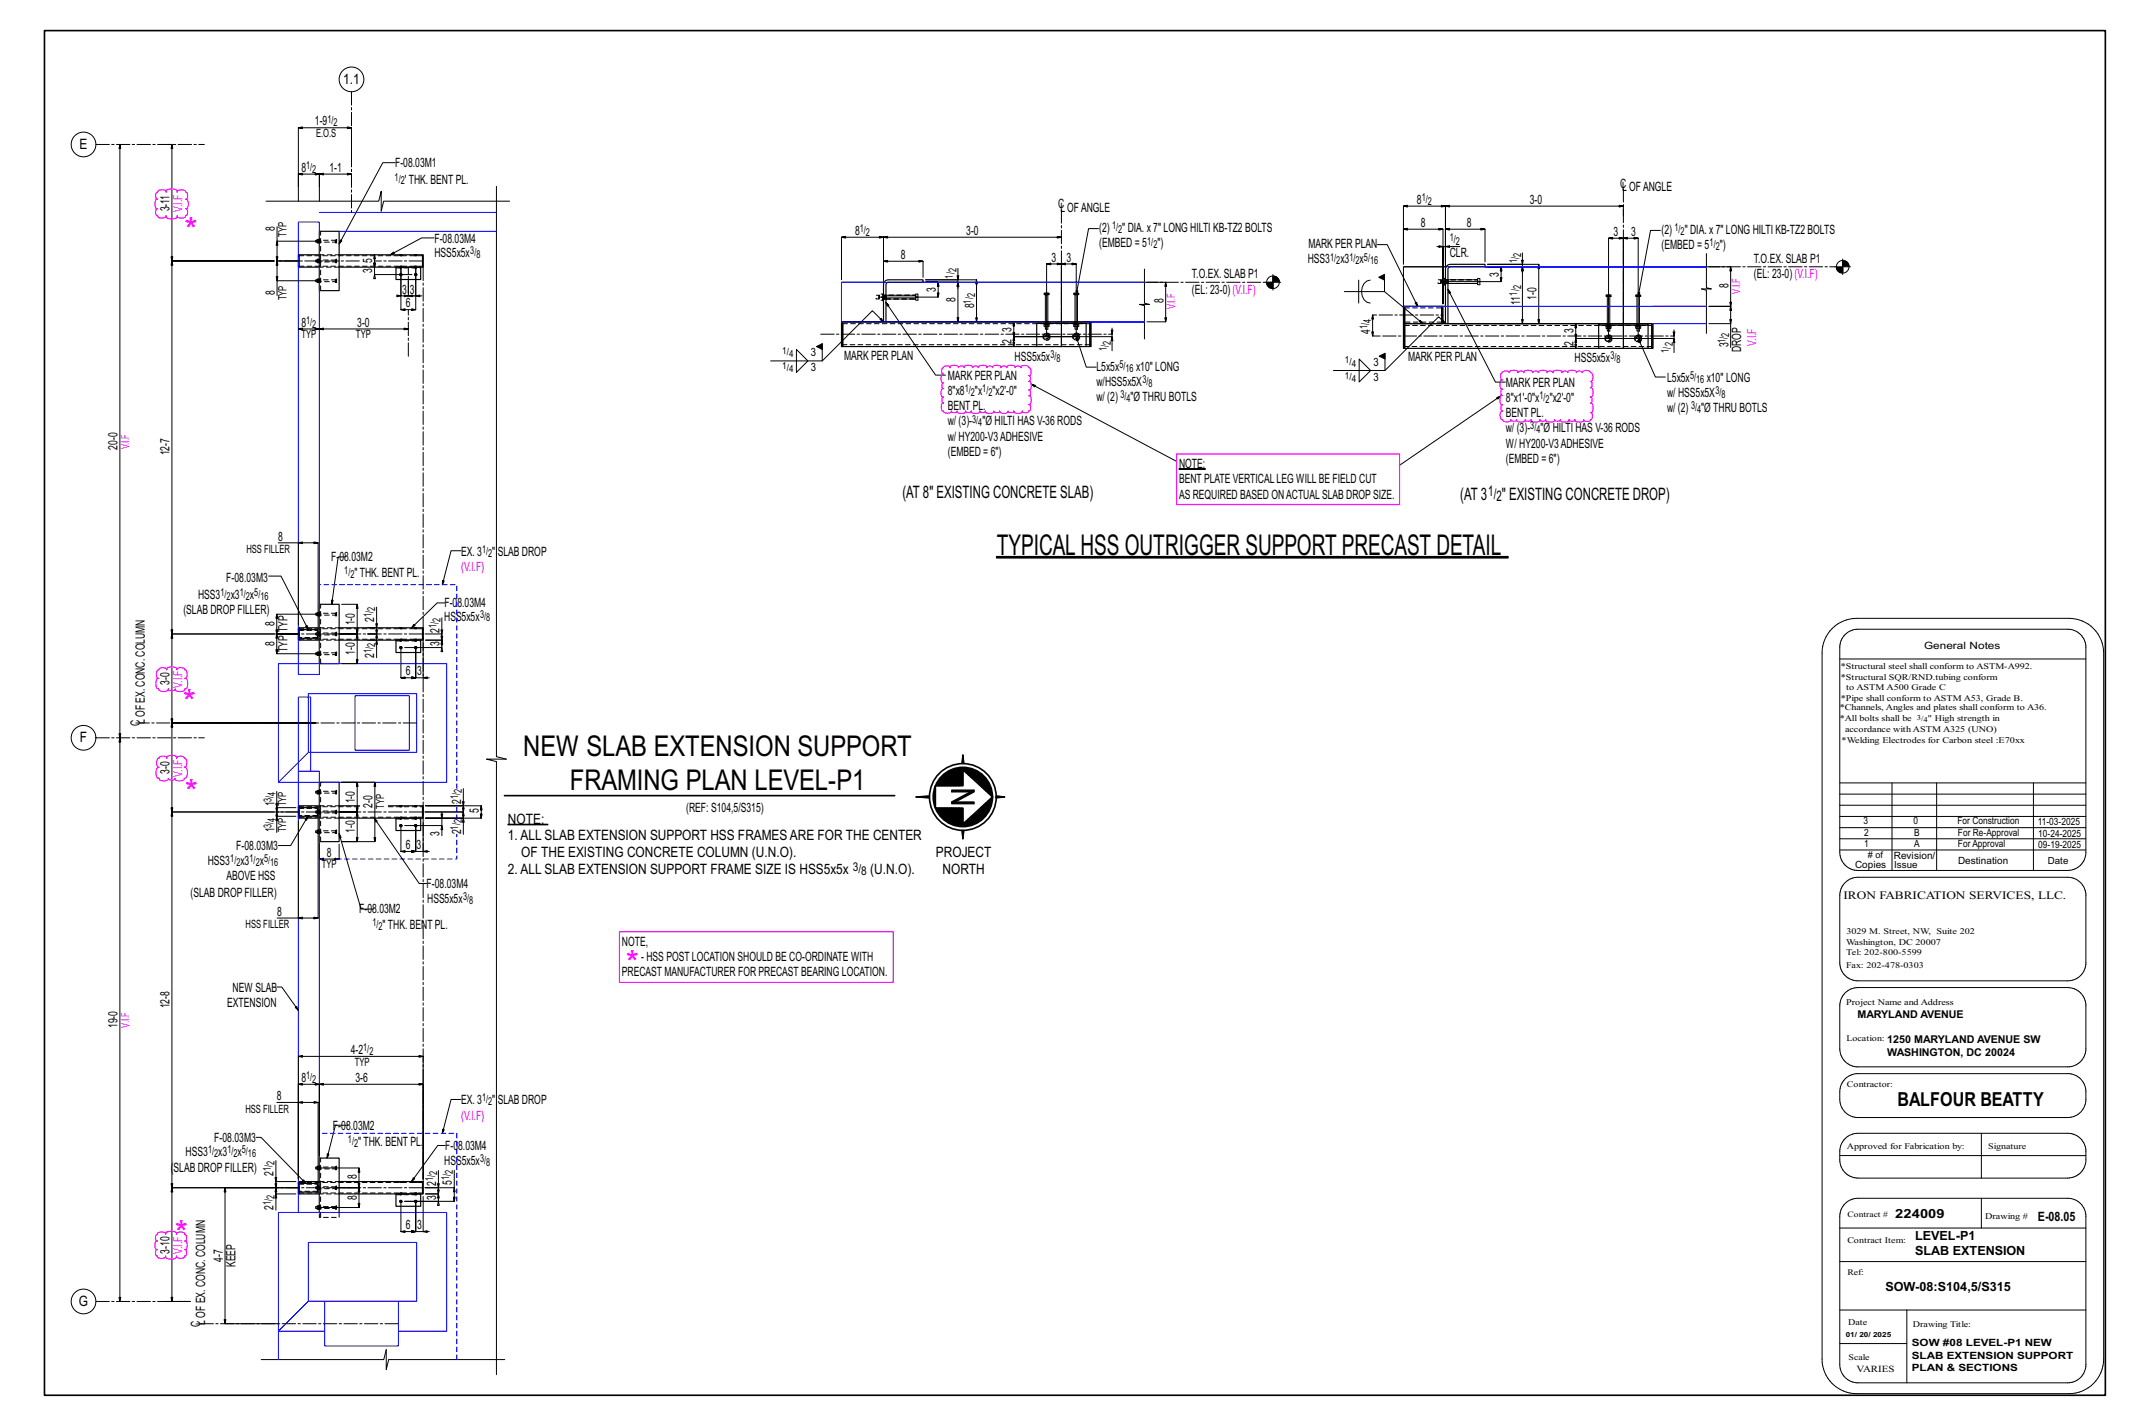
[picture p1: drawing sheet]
<svg xmlns="http://www.w3.org/2000/svg" width="914mm" height="610mm" viewBox="0 0 914 610" stroke-linecap="round" stroke-linejoin="round" font-family="sans-serif">
<defs><g id="words">
<g font-size="14.7" fill="#f0f">
<text x="79" y="103.5">*</text>
<text x="78.2" y="305.5">*</text>
<text x="79.2" y="344.2">*</text>
<text x="268.1" y="417.4">*</text>
<text x="74.9" y="533.1">*</text>
</g>
<g font-size="12.2">
<text x="426.9" y="237.7">TYPICALHSS OUTRIGGER SUPPORT PRECAST DETAIL</text>
<text x="224.1" y="323.8">NEW SLAB EXTENSION SUPPORT</text>
<text x="244" y="338.3">FRAMING PLAN LEVEL-P1</text>
</g>
<text font-size="8.3" x="812.7" y="473.4">BALFOUR BEATTY</text>
<g font-size="7.3">
<text x="386.5" y="213.1">(AT 8&quot; EXISTING CONCRETE SLAB)</text>
<text x="625.4" y="214">(AT 3</text>
<text x="643.2" y="214">&quot; EXISTING CONCRETE DROP)</text>
</g>
<g font-size="6.2">
<text x="637.4" y="212.3">1/</text>
<text x="640.9" y="214.6">2</text>
</g>
<g font-size="6.1">
<text x="147" y="35.9">1.1</text>
<text x="34.1" y="63.8">E</text>
<text x="34.2" y="317.8">F</text>
<text x="217.6" y="352.5">NOTE:</text>
<text x="217.6" y="359.8">1. ALL SLAB EXTENSION SUPPORT HSS FRAMES ARE FOR THE CENTER</text>
<text x="223.3" y="367">OF THE EXISTING CONCRETE COLUMN (U.N.O).</text>
<text x="400.9" y="367">PROJECT</text>
<text x="217.6" y="374.3">2. ALL SLAB EXTENSION SUPPORT FRAME SIZE IS HSS5x5x</text>
<text x="372.7" y="374.3">(U.N.O).</text>
<text x="403.7" y="374.2">NORTH</text>
<text x="33.8" y="559.1">G</text>
</g>
<g font-size="5.5">
<text x="134.9" y="53.7">1-9</text>
<text x="169.2" y="71.6">F-08.03M1</text>
<text x="129.1" y="73.5">8</text>
<text x="141.1" y="73.5">1-1</text>
<text x="173.4" y="78.6">' THK. BENT PL.</text>
<text x="693.9" y="80.4">CL</text>
<text x="697.7" y="81.6">OFANGLE</text>
<text x="453.2" y="89.1">C</text>
<text x="606.9" y="87.3">8</text>
<text x="655.1" y="87.3">3-0</text>
<text x="72.6" y="90.5" transform="rotate(-90 72.6 90.5)">3-11</text>
<text x="454.1" y="90.6">L</text>
<text x="457.1" y="90.6">OFANGLE</text>
<text x="117.7" y="99.1" transform="rotate(-90 117.7 99.1)">8</text>
<text x="366.2" y="100.6">8</text>
<text x="413.8" y="100.6">3-0</text>
<text x="470.8" y="99.4">(2)</text>
<text x="480.7" y="99.4">&quot; DIA. x 7&quot; LONG HILTI KB-TZ2 BOLTS</text>
<text x="608.5" y="97.1">8</text>
<text x="628.2" y="97.1">8</text>
<text x="691.1" y="101">3</text>
<text x="698.6" y="101">3</text>
<text x="711.6" y="100.1">(2)</text>
<text x="721.5" y="100.1">&quot; DIA. x 7&quot; LONG HILTI KB-TZ2 BOLTS</text>
<text x="186" y="103.9">F-08.03M4</text>
<text x="470.8" y="105.9">(EMBED = 5</text>
<text x="495.7" y="105.9">&quot;)</text>
<text x="560.4" y="106.3">MARK PER PLAN</text>
<text x="711.6" y="106.6">(EMBED = 5</text>
<text x="736.6" y="106.6">&quot;)</text>
<text x="159.4" y="112.7" transform="rotate(-90 159.4 112.7)">5</text>
<text x="186" y="109.9">HSS5x5x</text>
<text x="385.8" y="110.8">8</text>
<text x="450.4" y="112">3</text>
<text x="456.7" y="112">3</text>
<text x="560.1" y="112.8">HSS3</text>
<text x="574.1" y="112.8">x3</text>
<text x="582.3" y="112.8">x</text>
<text x="620.9" y="110.1">CLR.</text>
<text x="751.2" y="112.5">T.O.EX. SLAB P1</text>
<text x="159.4" y="117" transform="rotate(-90 159.4 117)">3</text>
<text x="510.5" y="119.1">T.O.EX. SLAB P1</text>
<text x="641.9" y="118.4" transform="rotate(-90 641.9 118.4)">3</text>
<text x="751.2" y="119">(EL: 23-0) (V.I.F)</text>
<text x="172.3" y="125.7">3</text>
<text x="175.5" y="125.7">3</text>
<text x="400.8" y="125" transform="rotate(-90 400.8 125)">3</text>
<text x="510.5" y="125.7">(EL: 23-0) (V.I.F)</text>
<text x="740.2" y="123.3" transform="rotate(-90 740.2 123.3)">8</text>
<text x="117.7" y="126.5" transform="rotate(-90 117.7 126.5)">8</text>
<text x="173.9" y="131.6">6</text>
<text x="409.3" y="129.3" transform="rotate(-90 409.3 129.3)">8</text>
<text x="417.2" y="132" transform="rotate(-90 417.2 132)">8</text>
<text x="498.3" y="129.9" transform="rotate(-90 498.3 129.9)">8</text>
<text x="651" y="130.6" transform="rotate(-90 651 130.6)">11</text>
<text x="658" y="128.5" transform="rotate(-90 658 128.5)">1-0</text>
<text x="129.1" y="139.8">8</text>
<text x="153" y="139.8">3-0</text>
<text x="433.2" y="142" transform="rotate(-90 433.2 142)">3</text>
<text x="586.9" y="142.9" transform="rotate(-90 586.9 142.9)">4</text>
<text x="673.9" y="142.8" transform="rotate(-90 673.9 142.8)">3</text>
<text x="433.2" y="147.3" transform="rotate(-90 433.2 147.3)">2</text>
<text x="673.9" y="148" transform="rotate(-90 673.9 148)">2</text>
<text x="740.2" y="148.7" transform="rotate(-90 740.2 148.7)">3</text>
<text x="361.6" y="154.2">MARK PER PLAN</text>
<text x="434.6" y="154.4">HSS5x5x</text>
<text x="603.1" y="154.7">MARK PER PLAN</text>
<text x="674.4" y="155.1">HSS5x5x</text>
<text x="745.8" y="150.9" transform="rotate(-90 745.8 150.9)">DROP</text>
<text x="469.6" y="158.8">L5x5x</text>
<text x="486.6" y="158.8">x10&quot; LONG</text>
<text x="406" y="162.5">MARK PER PLAN</text>
<text x="469.6" y="165.3">w/HSS5x5X</text>
<text x="645" y="165.5">MARK PER PLAN</text>
<text x="714" y="163.3">L5x5x</text>
<text x="731" y="163.3">x10&quot; LONG</text>
<text x="406" y="169.1">8&quot;x8</text>
<text x="417.6" y="169.1">&quot;x</text>
<text x="425.1" y="169.1">&quot;x2'-0&quot;</text>
<text x="469.6" y="171.8">w/ (2)</text>
<text x="484.2" y="171.8">&quot;Ø THRU BOTLS</text>
<text x="645" y="172.1">8&quot;x1'-0&quot;x</text>
<text x="663.7" y="172.1">&quot;x2'-0&quot;</text>
<text x="714" y="169.9">w/ HSS5x5X</text>
<text x="406" y="175.6">BENT PL.</text>
<text x="645" y="178.6">BENT PL.</text>
<text x="714" y="176.4">w/ (2)</text>
<text x="728.6" y="176.4">&quot;Ø THRU BOTLS</text>
<text x="406" y="182.1">w/ (3)-</text>
<text x="420.8" y="182.1">&quot;Ø HILTI HAS V-36 RODS</text>
<text x="645" y="185.1">w/ (3)-</text>
<text x="659.8" y="185.1">&quot;Ø HILTI HAS V-36 RODS</text>
<text x="406" y="188.6">w/ HY200-V3ADHESIVE</text>
<text x="645" y="191.6">W/ HY200-V3ADHESIVE</text>
<text x="50.4" y="192.5" transform="rotate(-90 50.4 192.5)">20-0</text>
<text x="72.6" y="194.9" transform="rotate(-90 72.6 194.9)">12-7</text>
<text x="406" y="195.2">(EMBED = 6&quot;)</text>
<text x="505" y="200.4">NOTE:</text>
<text x="645" y="198.1">(EMBED = 6&quot;)</text>
<text x="505" y="206.9">BENT PLATE VERTICALLEG WILLBE FIELD CUT</text>
<text x="505" y="213.4">AS REQUIRED BASED ONACTUALSLAB DROPSIZE.</text>
<text x="119.1" y="231.4">8</text>
<text x="197.5" y="237.8">EX. 3</text>
<text x="210.9" y="237.8">&quot;</text>
<text x="213.2" y="237.8">SLAB DROP</text>
<text x="141.8" y="240.2">F-08.03M2</text>
<text x="96.9" y="249.2">F-08.03M3</text>
<text x="151.8" y="247.1">&quot; THK. BENT PL.</text>
<text x="84.8" y="256.4">HSS3</text>
<text x="98.8" y="256.4">x3</text>
<text x="107.1" y="256.4">x</text>
<text x="78.5" y="262.8">(SLAB DROPFILLER)</text>
<text x="190.3" y="260">F-0</text>
<text x="195.9" y="260">8.03M4</text>
<text x="117.5" y="268.2" transform="rotate(-90 117.5 268.2)">8</text>
<text x="152" y="267.7" transform="rotate(-90 152 267.7)">1-0</text>
<text x="160.3" y="266.3" transform="rotate(-90 160.3 266.3)">2</text>
<text x="190.2" y="265.6">HSS5x5x</text>
<text x="123.1" y="270.7" transform="rotate(-90 123.1 270.7)">TYP</text>
<text x="188.2" y="270.9" transform="rotate(-90 188.2 270.9)">2</text>
<text x="117.5" y="276.7" transform="rotate(-90 117.5 276.7)">8</text>
<text x="123.1" y="279.2" transform="rotate(-90 123.1 279.2)">TYP</text>
<text x="152" y="280.4" transform="rotate(-90 152 280.4)">1-0</text>
<text x="160.3" y="281.5" transform="rotate(-90 160.3 281.5)">2</text>
<text x="188.2" y="276.7" transform="rotate(-90 188.2 276.7)">3</text>
<text x="72.6" y="293.1" transform="rotate(-90 72.6 293.1)">3-0</text>
<text x="173.9" y="289.2">6</text>
<text x="178.6" y="289.2">3</text>
<text x="59.9" y="310.8" transform="rotate(-90 59.9 310.8)">C</text>
<text x="62" y="309.9" transform="rotate(-90 62 309.9)">L</text>
<text x="62" y="307" transform="rotate(-90 62 307)">OF EX. CONC. COLUMN</text>
<text x="72.6" y="331.2" transform="rotate(-90 72.6 331.2)">3-0</text>
<text x="117.5" y="345.2" transform="rotate(-90 117.5 345.2)">1</text>
<text x="152" y="343.9" transform="rotate(-90 152 343.9)">1-0</text>
<text x="159.6" y="345.9" transform="rotate(-90 159.6 345.9)">2-0</text>
<text x="197.4" y="344" transform="rotate(-90 197.4 344)">2</text>
<text x="293.9" y="347.8">(REF: S104,5/S315)</text>
<text x="205.1" y="348.2" transform="rotate(-90 205.1 348.2)">5</text>
<text x="117.5" y="356.4" transform="rotate(-90 117.5 356.4)">1</text>
<text x="152" y="356.6" transform="rotate(-90 152 356.6)">1-0</text>
<text x="188.3" y="357.8" transform="rotate(-90 188.3 357.8)">3</text>
<text x="197.4" y="357.2" transform="rotate(-90 197.4 357.2)">2</text>
<text x="101.2" y="363.7">F-08.03M3</text>
<text x="173.9" y="363.5">6</text>
<text x="178.4" y="363.5">3</text>
<text x="89" y="370.3">HSS3</text>
<text x="103" y="370.3">x3</text>
<text x="111.2" y="370.3">x</text>
<text x="140" y="366.8">8</text>
<text x="97" y="376.9">ABOVE HSS</text>
<text x="81.6" y="384">(SLAB DROPFILLER)</text>
<text x="182.7" y="380.2">F-08.03M4</text>
<text x="183" y="386.5">HSS5x5x</text>
<text x="118.7" y="392">8</text>
<text x="153.8" y="391.1">F-08.03M2</text>
<text x="163.9" y="397.6">&quot; THK. BENT PL.</text>
<text x="266.4" y="405">NOTE,</text>
<text x="274.6" y="411.5">- HSS POST LOCATION SHOULD BE CO-ORDINATE WITH</text>
<text x="266.4" y="418">PRECAST MANUFACTURER FOR PRECAST BEARING LOCATION.</text>
<text x="99.6" y="424.7">NEW SLAB</text>
<text x="72.6" y="431.7" transform="rotate(-90 72.6 431.7)">12-8</text>
<text x="97.3" y="431.3">EXTENSION</text>
<text x="50.4" y="440.2" transform="rotate(-90 50.4 440.2)">19-0</text>
<text x="150.2" y="451.2">4-2</text>
<text x="129.1" y="463.2">8</text>
<text x="152.2" y="463.2">3-6</text>
<text x="118.6" y="471">8</text>
<text x="197.5" y="472.8">EX. 3</text>
<text x="210.9" y="472.8">&quot;</text>
<text x="213.2" y="472.8">SLAB DROP</text>
<text x="142.6" y="483.6">F-08.03M2</text>
<text x="91.7" y="489">F-08.03M3</text>
<text x="153.4" y="490.5">&quot; THK. BENT PL.</text>
<text x="79.5" y="495">HSS3</text>
<text x="93.5" y="495">x3</text>
<text x="101.7" y="495">x</text>
<text x="190.6" y="492.4">F-0</text>
<text x="196.2" y="492.4">8.03M4</text>
<text x="73.1" y="501.8">(</text>
<text x="74.4" y="501.8">SLAB DROPFILLER)</text>
<text x="117.2" y="503.2" transform="rotate(-90 117.2 503.2)">2</text>
<text x="190.3" y="498.5">HSS5x5x</text>
<text x="152.8" y="504.6" transform="rotate(-90 152.8 504.6)">8</text>
<text x="186.8" y="507.5" transform="rotate(-90 186.8 507.5)">2</text>
<text x="193.6" y="507.4" transform="rotate(-90 193.6 507.4)">5</text>
<text x="152.8" y="513.7" transform="rotate(-90 152.8 513.7)">8</text>
<text x="186.8" y="513.7" transform="rotate(-90 186.8 513.7)">3</text>
<text x="117.2" y="518" transform="rotate(-90 117.2 518)">2</text>
<text x="173.9" y="526.2">6</text>
<text x="178.6" y="526.2">3</text>
<text x="872.8" y="522.9">E-08.05</text>
<text x="72.6" y="536.6" transform="rotate(-90 72.6 536.6)">3-10</text>
<text x="95.4" y="540.1" transform="rotate(-90 95.4 540.1)">4-7</text>
<text x="100.9" y="542.4" transform="rotate(-90 100.9 542.4)">KEEP</text>
<text x="85.7" y="568" transform="rotate(-90 85.7 568)">C</text>
<text x="87.9" y="567.1" transform="rotate(-90 87.9 567.1)">L</text>
<text x="87.9" y="564.2" transform="rotate(-90 87.9 564.2)">OF EX. CONC. COLUMN</text>
</g>
<g font-size="5.5" fill="#f0f">
<text x="78.2" y="90.7" transform="rotate(-90 78.2 90.7)">V.I.F</text>
<text x="752.3" y="148" transform="rotate(-90 752.3 148)">V.I.F</text>
<text x="197.5" y="244.4">(V.I.F)</text>
<text x="78.2" y="294.3" transform="rotate(-90 78.2 294.3)">V.I.F</text>
<text x="78.2" y="332.4" transform="rotate(-90 78.2 332.4)">V.I.F</text>
<text x="197.5" y="479.3">(V.I.F)</text>
<text x="78.2" y="536.8" transform="rotate(-90 78.2 536.8)">V.I.F</text>
</g>
<g font-size="5.4">
<text x="811.7" y="521.2">224009</text>
<text x="820.3" y="530.8">LEVEL-P1</text>
<text x="820.3" y="537.4">SLAB EXTENSION</text>
<text x="807.5" y="552.8">SOW-08:S104,5/S315</text>
</g>
<g font-size="5.2">
<text x="365.2" y="372.9">3/</text>
<text x="368.9" y="374.7">8</text>
</g>
<g font-size="4.9">
<text x="135.3" y="58.7">E.O.S</text>
<text x="122.7" y="101.2" transform="rotate(-90 122.7 101.2)">TYP</text>
<text x="122.7" y="128.6" transform="rotate(-90 122.7 128.6)">TYP</text>
<text x="129.1" y="144.9">TYP</text>
<text x="152.5" y="144.9">TYP</text>
<text x="347.2" y="152.5">3</text>
<text x="347.2" y="159">3</text>
<text x="588.3" y="156.6">3</text>
<text x="588.3" y="163.1">3</text>
<text x="105.5" y="236.7">HSS FILLER</text>
<text x="122.6" y="345.2" transform="rotate(-90 122.6 345.2)">TYP</text>
<text x="164.6" y="346.4" transform="rotate(-90 164.6 346.4)">TYP</text>
<text x="122.6" y="356.4" transform="rotate(-90 122.6 356.4)">TYP</text>
<text x="137.8" y="371.8">TYP</text>
<text x="789.5" y="384.8">IRON FABRICATION SERVICES, LLC.</text>
<text x="105.2" y="397.4">HSS FILLER</text>
<text x="151.9" y="456.3">TYP</text>
<text x="105.1" y="476.4">HSS FILLER</text>
</g>
<g font-size="4.9" fill="#f0f">
<text x="745.3" y="125.7" transform="rotate(-90 745.3 125.7)">V.I.F</text>
<text x="503.3" y="132.3" transform="rotate(-90 503.3 132.3)">V.I.F</text>
<text x="55.4" y="192.3" transform="rotate(-90 55.4 192.3)">V.I.F</text>
<text x="55.4" y="440" transform="rotate(-90 55.4 440)">V.I.F</text>
</g>
<g font-size="4.7">
<text x="140.2" y="52.5">1/</text>
<text x="142.8" y="54.1">2</text>
<text x="131.1" y="72.3">1/</text>
<text x="133.7" y="74">2</text>
<text x="169" y="77.3">1/</text>
<text x="171.6" y="79">2</text>
<text x="608.9" y="86">1/</text>
<text x="611.5" y="87.7">2</text>
<text x="368.2" y="99.3">1/</text>
<text x="370.9" y="101">2</text>
<text x="476.3" y="98.2">1/</text>
<text x="478.9" y="99.8">2</text>
<text x="717.2" y="98.8">1/</text>
<text x="719.8" y="100.5">2</text>
<text x="491.4" y="104.7">1/</text>
<text x="494" y="106.3">2</text>
<text x="620.9" y="103.3">1/</text>
<text x="623.5" y="105">2</text>
<text x="732.2" y="105.4">1/</text>
<text x="734.8" y="107">2</text>
<text x="201.4" y="108.6">3/</text>
<text x="204" y="110.3">8</text>
<text x="569.7" y="111.5">1/</text>
<text x="572.3" y="113.2">2</text>
<text x="578" y="111.5">1/</text>
<text x="580.6" y="113.2">2</text>
<text x="584.2" y="111.5">5/</text>
<text x="586.8" y="113.2">16</text>
<text x="649.8" y="112.6" transform="rotate(-90 649.8 112.6)">1/</text>
<text x="651.5" y="110" transform="rotate(-90 651.5 110)">2</text>
<text x="408" y="119.3" transform="rotate(-90 408 119.3)">1/</text>
<text x="409.7" y="116.6" transform="rotate(-90 409.7 116.6)">2</text>
<text x="651.5" y="123.9" transform="rotate(-90 651.5 123.9)">2</text>
<text x="416" y="129.9" transform="rotate(-90 416 129.9)">1/</text>
<text x="417.7" y="127.3" transform="rotate(-90 417.7 127.3)">2</text>
<text x="649.8" y="126.5" transform="rotate(-90 649.8 126.5)">1/</text>
<text x="131.1" y="138.6">1/</text>
<text x="133.7" y="140.2">2</text>
<text x="585.6" y="140.9" transform="rotate(-90 585.6 140.9)">1/</text>
<text x="587.3" y="138.3" transform="rotate(-90 587.3 138.3)">4</text>
<text x="475.7" y="147.5" transform="rotate(-90 475.7 147.5)">2</text>
<text x="716.4" y="148.3" transform="rotate(-90 716.4 148.3)">2</text>
<text x="739" y="146.7" transform="rotate(-90 739 146.7)">1/</text>
<text x="740.6" y="144.1" transform="rotate(-90 740.6 144.1)">2</text>
<text x="449.9" y="153.2">3/</text>
<text x="452.6" y="154.9">8</text>
<text x="474" y="150.2" transform="rotate(-90 474 150.2)">1/</text>
<text x="689.7" y="153.8">3/</text>
<text x="692.3" y="155.5">8</text>
<text x="714.7" y="150.9" transform="rotate(-90 714.7 150.9)">1/</text>
<text x="479.5" y="157.5">5/</text>
<text x="482.1" y="159.2">16</text>
<text x="413.2" y="167.8">1/</text>
<text x="420.7" y="167.8">1/</text>
<text x="489.3" y="164">3/</text>
<text x="491.9" y="165.7">8</text>
<text x="723.8" y="162.1">5/</text>
<text x="726.5" y="163.8">16</text>
<text x="415.8" y="169.5">2</text>
<text x="423.3" y="169.5">2</text>
<text x="479.9" y="170.5">3/</text>
<text x="482.5" y="172.2">4</text>
<text x="659.4" y="170.8">1/</text>
<text x="662" y="172.5">2</text>
<text x="734.7" y="168.6">3/</text>
<text x="737.3" y="170.3">8</text>
<text x="724.2" y="175.1">3/</text>
<text x="726.9" y="176.8">4</text>
<text x="416.4" y="180.9">3/</text>
<text x="419" y="182.5">4</text>
<text x="655.4" y="183.9">3/</text>
<text x="658" y="185.5">4</text>
<text x="206.5" y="236.6">1/</text>
<text x="209.1" y="238.3">2</text>
<text x="147.5" y="245.9">1/</text>
<text x="150.1" y="247.6">2</text>
<text x="94.5" y="255.2">1/</text>
<text x="97.1" y="256.8">2</text>
<text x="102.7" y="255.2">1/</text>
<text x="105.3" y="256.8">2</text>
<text x="108.9" y="255.2">5/</text>
<text x="111.5" y="256.8">16</text>
<text x="160.7" y="261.6" transform="rotate(-90 160.7 261.6)">2</text>
<text x="159.1" y="264.3" transform="rotate(-90 159.1 264.3)">1/</text>
<text x="187" y="268.8" transform="rotate(-90 187 268.8)">1/</text>
<text x="188.7" y="266.2" transform="rotate(-90 188.7 266.2)">2</text>
<text x="205.6" y="264.4">3/</text>
<text x="208.2" y="266.1">8</text>
<text x="159.1" y="279.5" transform="rotate(-90 159.1 279.5)">1/</text>
<text x="160.7" y="276.9" transform="rotate(-90 160.7 276.9)">2</text>
<text x="118" y="340.6" transform="rotate(-90 118 340.6)">4</text>
<text x="196.2" y="341.9" transform="rotate(-90 196.2 341.9)">1/</text>
<text x="197.9" y="339.3" transform="rotate(-90 197.9 339.3)">2</text>
<text x="116.3" y="343.2" transform="rotate(-90 116.3 343.2)">3/</text>
<text x="118" y="351.7" transform="rotate(-90 118 351.7)">4</text>
<text x="197.9" y="352.5" transform="rotate(-90 197.9 352.5)">2</text>
<text x="116.3" y="354.3" transform="rotate(-90 116.3 354.3)">3/</text>
<text x="196.2" y="355.1" transform="rotate(-90 196.2 355.1)">1/</text>
<text x="98.6" y="369.1">1/</text>
<text x="101.3" y="370.7">2</text>
<text x="106.9" y="369.1">1/</text>
<text x="109.5" y="370.7">2</text>
<text x="113.1" y="369.1">5/</text>
<text x="115.7" y="370.7">16</text>
<text x="198.3" y="385.3">3/</text>
<text x="200.9" y="386.9">8</text>
<text x="159.5" y="396.4">1/</text>
<text x="162.1" y="398">2</text>
<text x="155.6" y="450">1/</text>
<text x="158.2" y="451.7">2</text>
<text x="131.1" y="461.9">1/</text>
<text x="133.7" y="463.6">2</text>
<text x="206.5" y="471.5">1/</text>
<text x="209.1" y="473.2">2</text>
<text x="149" y="489.2">1/</text>
<text x="151.6" y="490.9">2</text>
<text x="89.1" y="493.8">1/</text>
<text x="91.7" y="495.5">2</text>
<text x="97.4" y="493.8">1/</text>
<text x="100" y="495.5">2</text>
<text x="103.6" y="493.8">5/</text>
<text x="106.2" y="495.5">16</text>
<text x="205.6" y="497.3">3/</text>
<text x="115.9" y="501.2" transform="rotate(-90 115.9 501.2)">1/</text>
<text x="117.6" y="498.6" transform="rotate(-90 117.6 498.6)">2</text>
<text x="187.2" y="502.9" transform="rotate(-90 187.2 502.9)">2</text>
<text x="194" y="502.7" transform="rotate(-90 194 502.7)">2</text>
<text x="208.3" y="499">8</text>
<text x="185.5" y="505.5" transform="rotate(-90 185.5 505.5)">1/</text>
<text x="192.3" y="505.3" transform="rotate(-90 192.3 505.3)">1/</text>
<text x="115.9" y="516" transform="rotate(-90 115.9 516)">1/</text>
<text x="117.6" y="513.4" transform="rotate(-90 117.6 513.4)">2</text>
</g>
<g font-size="4.6">
<text x="795.6" y="436">MARYLAND AVENUE</text>
<text x="808.3" y="446.4">1250 MARYLAND AVENUE SW</text>
<text x="808.3" y="452">WASHINGTON, DC 20024</text>
</g>
<g font-size="4.3">
<text x="824.1" y="277.6">General Notes</text>
<text x="798.2" y="352.9">3</text>
<text x="819.6" y="352.9">0</text>
<text x="838.4" y="352.8">For Construction</text>
<text x="872.7" y="353.2">11-03-2025</text>
<text x="798.4" y="357.8">2</text>
<text x="819.8" y="357.9">B</text>
<text x="838.6" y="357.8">For Re-Approval</text>
<text x="873" y="358.2">10-24-2025</text>
<text x="798.4" y="362.6">1</text>
<text x="819.8" y="362.6">A</text>
<text x="838.6" y="362.6">For Approval</text>
<text x="873" y="362.9">09-19-2025</text>
<text x="794.5" y="371.5">Copies</text>
<text x="811.1" y="367.7">Revision/</text>
<text x="838.6" y="369.7">Destination</text>
<text x="818.9" y="581.6">SLAB EXTENSION SUPPORT</text>
<text x="818.9" y="576.4">SOW #08 LEVEL-P1 NEW</text>
<text x="818.9" y="586.8">PLAN &amp; SECTIONS</text>
</g>
<g font-size="4.2">
<text x="335" y="151.4">1/</text>
<text x="337.9" y="152.9">4</text>
<text x="576" y="155.5">1/</text>
<text x="335" y="157.9">1/</text>
<text x="337.9" y="159.4">4</text>
<text x="579" y="157">4</text>
<text x="576" y="162">1/</text>
<text x="579" y="163.5">4</text>
<text x="811.3" y="371.4">Issue</text>
<text x="877.1" y="369.8">Date</text>
</g>
<text font-size="4" x="795.1" y="587.5">VARIES</text>
<text font-size="3.9" x="799.9" y="367.1"># of</text>
<g font-size="3.7">
<text x="788.4" y="286.2">*Structural steel shall conform to ASTM-A992.</text>
<text x="788.4" y="291.2">*Structural SQR/RND.tubing conform</text>
<text x="790.7" y="295.5">to ASTM A500 Grade C</text>
<text x="787.9" y="304.1">*Channels, Angles and plates shall conform to A36.</text>
<text x="788.4" y="300.2">*Pipe shall conform to ASTM A53, Grade B.</text>
<text x="788" y="308.9">*All bolts shall be</text>
<text x="825.7" y="308.9">&quot; High strength in</text>
<text x="790.2" y="313.2">accordance with ASTM A325 (UNO)</text>
<text x="788.8" y="318">*Welding Electrodes for Carbon steel :E70xx</text>
<text x="790.8" y="399.9">3029 M. Street, NW, Suite 202</text>
<text x="790.7" y="404.6">Washington, DC 20007</text>
<text x="790.7" y="409">Tel: 202-800-5599</text>
<text x="790.7" y="414.2">Fax: 202-478-0303</text>
<text x="790.7" y="430">Project Name and Address</text>
<text x="790.8" y="445.6">Location:</text>
<text x="791" y="465.3">Contractor:</text>
<text x="791" y="491.9">Approved for Fabrication by:</text>
<text x="851.5" y="492">Signature</text>
<text x="850.2" y="522">Drawing #</text>
<text x="791.2" y="532.3">Contract Item:</text>
<text x="791.5" y="567.4">Date</text>
<text x="819.3" y="568.1">Drawing Title:</text>
<text x="791.7" y="582.1">Scale</text>
</g>
<text font-size="3.6" x="791.2" y="545.9">Ref:</text>
<text font-size="3.5" x="791.3" y="520.8">Contract #</text>
<g font-size="3.2">
<text x="821" y="308">3/</text>
<text x="823.9" y="309.1">4</text>
</g>
<text font-size="3" x="790.5" y="572.4">01/ 20/ 2025</text>
</g></defs>
<g fill="none" stroke="#000" stroke-width=".43">
<path d="M51.3 61.8l-.3 1.8h.7l-.4-1.8v254l-.3-1.7h.7l-.7 3.5h.7l-.4-1.8v241.3M71.4 61.8h2.2l-.3 1.8h.7l-.4-1.8v49.9l-.3-1.7h.7l-.4 1.7h43.9h-43.9l-.3 1.8h.7l-.4-1.8v159.7l-.3-1.8h.7l-.4 1.8h43.9M127.8 80v-5.5l1.7 .4v-.7l-1.7 .3h9l-1.8 .4v-.7l1.8 .3v11.6M136.8 80v-5.5l1.7 .4v-.7l-1.7 .3h13.7l-1.7 .4v-.7l1.7 .3v5.5M150.5 66.1v-11.4l-1.7-.4v.8l1.7-.4h-22.7l1.7-.4v.8l-1.7-.4v31.4M169.2 69.6h-5.2l-18.7 34.9 .4-1.8 .7 .4-1.1 1.4M212.6 79.8v244.1l4.3 1.1h-8.5l4.2 1v262.5M113.9 86.1h48.3l1.1-4.2v8.5l1-4.3h54M118.7 97v6.3h18.1M470.5 97.9h-4.3l-5.3 28.2v-1.8l.7 .2-.7 1.6M695.3 92.5v-4.3l-1.8-.3v.7l1.8-.4h-76.2l1.7-.3v.7l-1.7-.4v23.6v-23.6l-1.8-.3v.7l1.8-.4h-18l1.7-.3v.7l-1.7-.4v23.6M711.1 98.6h-4.2l-5.3 28.3v-1.8l.7 .2-.7 1.6"/>
<path d="M118.3 118.4h.7l-.3 1.8zM118.7 103.3l.3 1.7h-.7zM118.7 103.3v8.4l-.4-1.7h.7l-.3 1.7h9.4h-9.4l-.4 1.8h.7l-.3-1.8v8.5M136.6 119.4l.2 1.6zM136.6 110.9l.2 1.6zM136.6 102.5l.2 1.5zM136.6 119.8h-1.4v.8h1.4M136.6 119.4h-.8v1.5h.8M136.6 111.3h-1.4v.8h1.4M136.6 111h-.8v1.5h.8M136.6 102.9h-1.4v.7h1.4M136.6 102.5h-.8v1.5h.8"/>
<path d="M160 112.6h.8l-.4 1.8zM160.4 114.4h.1M160.4 109.1l-.4 1.7h.8l-.4-1.7v5.3M160.4 111.7v5.8l-.4 1.8h.8l-.4-1.8h16.1M171.4 117.1h.6l.2 .4-.2 .5h-.6l-.2-.5zM171.7 114.7v12l-1.7 .3v-.7l1.7 .4h5.8M171.7 114.4v18.2l1.8 .3v-.7l-1.8 .4h6.4l-1.8 .3v-.7l1.8 .4v-17.9M174.9 119.7v6.3zM177.8 117.1h.5l.3 .4-.3 .5h-.5l-.3-.5zM178.1 114v12.7M185.9 101.9h-5.3l-13.4 7.2 1.3-1.2 .4 .7-1.7 .5M395.3 118.7v-6.9l-1.7-.3v.7l1.7-.4h-16.9l1.7-.3v.7l-1.7-.4v9h-18v17h18l-4.8-4.8-21.4 21.5"/>
<path d="M409.9 118h.7l-.3 1.8zM410.3 114.9v4.9h-13.9h21.8l-.3 1.7h.7l-.4-1.7v18l-.3-1.8h.7l-.4 1.8h-37.7h29.8l.3-1.8h-.7l.4 1.8v-17l.3 1.8h-.7l.4-1.8h-13.9M410.3 119.8v3.7M454.6 101.6l-1.8-.4v.7l1.8-.3h-76.2l1.7-.4v.7l-1.7-.3v19.2v-19.2l-1.8-.4v.7l1.8-.3h-18l1.8-.4v.7l-1.8-.3v18.2M490.2 115.2v14.6l2.1 .5h-4.3l2.2 .5v14.3M545.2 117.5v6.7M581.9 119.9v9.9M586.8 119.9a4.8 4.8 0 0 0-3.4 6.8l.8 1.6 1.2 1.1 1.4 .4M589.9 104.7h4.2l13.1 26.4-1.1-1.4 .6-.3 .5 1.7M593 117.5v7.3h-17.2M601.1 114.2h18M615.4 105.6h3.7"/>
<path d="M616.3 105.2l1.7 .4-1.7 .3zM618 105.6v24.5v-32l-1.7-.4v.8l1.7-.4h-16.9l1.7-.4v.8l-1.7-.4v15.1M619.1 105.6l1.7-.4v.7zM619.1 114.2h-18v16.9h18M620.1 119.8h12.7M625.3 105.6h-6.2v8.6M636 112.1v-14l-1.7-.4v.8l1.7-.4h-16.9l1.7-.4v.8l-1.7-.4v15.1M637.1 114.2h5.8l-.4 1.8h.8l-.4-1.8v6.4l-.4-1.8h.8l-.4 1.8h-22.8M637.1 114.2h14.9l-.3 1.8h.7l-.4-1.8v24.4M637.1 114.2h14.9M651.7 111.4h.7l-.4 1.8zM652 114.2l.4 1.8h-.7z"/>
<path d="M652 108.3v4.9h-14.9h21.9l-.3 1.7h.7l-.4-1.7v25.4l-.3-1.8h.7l-.4 1.8h-37.8M652 113.2v3.6M730.8 108.6v14.6l2.2 .5h-4.3l2.1 .5v18.5M731.9 114.2h9.3l-.4 1.8h.8l-.4-1.8v16.9l-.4-1.7h.8l-.4 1.7h-9.3h9.3l-.4 1.8h.8l-.4-1.8v7.5M785.9 114.2h6.6M789.2 110.9v6.6M136.8 120.2h-18.1v6.3M173.1 126.3l1.8 .4-1.8 .3zM174.9 126.7l1.7-.4v.7zM174.9 126.7h5.8M178.1 126.7l1.7-.4v.7zM377.4 136.3l1 1.5-1.5-1z"/>
<path d="M379.4 129.4l.7 1.7 .6-.4-1.3-1.3 21.3 31.2h4.2M379.5 128h12.7M379.5 126.4h12.7M392.2 127.2h.9v1.3h-.9v-2.6h.9v1.3M410.3 120.8l.3 1.8h-.7zM410.3 120.8h-13.9h5.4l-.4 1.8h.8l-.4-1.8v6.4l-.4-1.8h.8l-.4 1.8h-23.4M434.2 137.8l-.4 1.7h.8l-.4-1.7v6.3l-.4-1.7h.8l-.4 1.7h26.7h-26.7l-.4 1.8h.8l-.4-1.8v4.3M447.2 138.8v1h.5v1.1h1.1v-1.1h-1.1v-1M447.2 138.4h2.1v.4h-2.1zM447.7 137.8v-11.7h-.5v-.6h.5v.6h1.1v11.7M447.7 125.5h1.1v.6h.5v-.6h-.5M448.8 138.8v1h.5v-1"/>
<path d="M459.9 138.8v1h.5v1.1h1.1v-1.1h-1.1v-1M459.9 138.4h2.1v.4h-2.1zM460.4 137.8v-11.7h-.5v-.6h.5v.6h1.1v11.7M460.4 125.5h1.1v.6h.5v-.6h-.5M461.5 138.8v1h.5v-1M491.2 120.8h8l-.3 1.8h.7l-.4-1.8v17l-.3-1.8h.7l-.4 1.8h-8M541.9 120.8h6.6M589.6 134.8h-1.7l-.4 1.8h.8l-.4-1.8v9l-.4-1.7h.8l-.4 1.7h3.2M593 124.8l16.4 13.8-1.6-.9 .5-.6 1.1 1.5M619.1 138.6l-1-1.5-.5 .5 1.5 1-2.9-3-23 23M620.1 121.4h12.7M620.1 123.8l.5 1.8 .7-.4-1.2-1.4 20.4 39.8h4.2"/>
<path d="M632.8 120.6h1v1.3h-1v-2.7h1v1.4M651.7 136.8h.7l-.4 1.8zM674.9 138.6l-.4 1.7h.8l-.4-1.7v6.3l-.4-1.7h.8l-.4 1.7h42.1v6M687.9 139.5v1.1h.5v1.1h1.1v-1.1h-1.1v-1.1M687.9 139.2h2.1v.3h-2.1zM688.4 138.6v-11.7h-.5v-.6h.5v.6h1.1v11.7M688.4 126.3h1.1v.6h.5v-.6h-.5M689.5 139.5v1.1h.5v-1.1M700.6 139.5v1.1h.5v1.1h1.1v-1.1h-1.1v-1.1M700.6 139.2h2.1v.3h-2.1zM701.1 138.6v-11.7h-.5v-.6h.5v.6h1.1v11.7M701.1 126.3h1.1v.6h.5v-.6h-.5"/>
<path d="M702.2 139.5v1.1h.5v-1.1M731.9 138.6h9.3v10.1M740.8 136.8h.8l-.4 1.8zM127.8 140.8l1.7-.4v.8zM127.8 140.8h9l-1.8 .4v-.8l3.5 .8v-.8l-1.7 .4h38.1l-1.8 .4v-.8l1.8 .4M341.1 149.6l4.9 4.9-4.9 4.9zM352.2 147.1v7.4h-22.2M433.8 146.6h.8l-.4 1.8zM447.5 142.8h1.5l.8 1.3-.8 1.3h-1.5l-.8-1.3zM448.2 144.1v-31.1l1.8 .4v-.8l-1.8 .4h6.4l-1.8 .4v-.8l1.8 .4v35.4v-35.4l1.7 .4v-.8l-1.7 .4h6.3l-1.7 .4v-.8l1.7 .4v31.1h15.4v6.1M460.2 142.8h1.5l.8 1.3-.8 1.3h-1.5l-.8-1.3zM460.9 144.1l.2 1.8 .8-.2-1-1.6 4.4 13.1h4.2"/>
<path d="M475.9 141.3h.8l-.4 1.8zM476.3 144.1l.4 1.8h-.8zM476.3 140.4v3.7M476.3 143.1h.1M582.1 153.7l4.9 4.9-4.9 4.9zM593.2 151.2v7.4h-22.1M674.5 147.4h.8l-.4 1.7zM688.2 143.6h1.5l.7 1.3-.7 1.3h-1.5l-.8-1.3zM688.9 144.9v-42.9l1.8 .4v-.8l-1.8 .4h6.4l-1.8 .4v-.8l1.8 .4v47.1v-47.1l1.7 .4v-.8l-1.7 .4h6.3l-1.7 .4v-.8l1.7 .4v42.9h-26.7l-.4 1.8h.8l-.4-1.8v4.2M700.9 143.6h1.5l.7 1.3-.7 1.3h-1.5l-.8-1.3zM701.6 144.9l.4 1.8 .7-.4-1.1-1.4 7.4 16.5h4.2M716.6 142.1h.7l-.3 1.7z"/>
<path d="M717 144.9l.3 1.8h-.7zM717 141.2v3.7M717 143.8h.1M441.7 164.5l1.4 1.1 .3-.6-1.7-.5 62.1 33M642.7 169.5l-1.7 .7 .5 .6 1.2-1.3-43.4 29.8M119.1 232.4h8.7v35.3M127.8 232.4l1.7-.4v.8zM127.8 232.4h8.5l-1.8 .4v-.8l1.8 .4v36.1M148 238.4h-3.2l-2.7 20.3-.2-1.8 .8 .1-.6 1.7M197.4 235.8h-4.2l-3.7 14.5v-1.8l.8 .2-.8 1.6M115.1 246.6h5.3l11.6 22.9-1.1-1.3 .7-.4 .4 1.7M146.3 258.7h6.7l-.4 1.7h.8l-.4-1.7v12.7l-.4-1.8h.8l-.4 1.8h-7.7h7.7l-.4 1.7h.8l-.4-1.7v12.7l-.4-1.8h.8l-.4 1.8h-6.7"/>
<path d="M161.3 259.9v8.8h-3.8M190.4 258.1h-3.1l-11 10.6 1-1.4 .5 .5-1.5 .9M127.8 271.4h-54.2l-.3 1.7h.7l-.4-1.7v38.1l-.3-1.8h.7l-.4 1.8h61.7h-61.7l-.3 1.7h.7l-.4-1.7v38.1l-.3-1.8h.7l-.4 1.8h54.2M136.6 279.1l.2 1.6zM136.6 270.6l.2 1.6zM136.6 262.1l.2 1.6zM136.6 279.5h-1.4v.8l1.4-.1M136.6 279.1h-.8v1.5h.8M136.6 271h-1.4v.8h1.4M136.6 270.6h-.8v1.6h.8M136.6 262.5h-1.4v.8h1.4M136.6 262.2h-.8v1.5h.8"/>
<path d="M136.8 262.9h-18.3l-.3 1.8h.7l-.4-1.8v8.5l-.3-1.8h.7l-.4 1.8h9.3h-9.3l-.3 1.7h.7l-.4-1.7v8.5l-.3-1.8h.7l-.4 1.8h18.3M157.5 274h3.8v7.5M157.5 271.4h3.8l.4 1.7h-.8l.4-1.7v2.6v-5.3v2.7zM160.9 269.6h.8l-.4 1.8zM160.9 267h.8l-.4 1.7zM161.3 274l.4 1.8h-.8zM171.4 276.8h.6l.2 .4-.2 .5h-.6l-.2-.5zM171.7 277.2v13l1.8 .3v-.7l-1.8 .4h6.4l-1.8 .3v-.7l1.8 .4v-13v13l-1.8 .3v-.7l1.8 .4h5.8M177.8 276.8h.5l.3 .4-.3 .5h-.5l-.3-.5zM181.2 275.1v15.1M188.9 272.3h.7l-.4 1.7zM188.9 269.6h.7l-.4 1.8z"/>
<path d="M189.2 276.7v-2.7l-.3 1.8h.7l-.4-1.8h-6.9h6.9v-2.6v5.8l-.3 1.8h.7l-.4-1.8h-15.9M189.2 264.5v6.9h-7.2M784.7 269.1a15.1 15.1 0 0 1 10.5-4.4h90.9a14.9 14.9 0 0 1 14.9 14.9v302.2a14.9 14.9 0 0 1-14.9 14.8h-90.9a14.7 14.7 0 0 1-14.8-14.8v-302.2a14.7 14.7 0 0 1 4.3-10.5zM790.2 271.6a7.9 7.9 0 0 1 5.6-2.2h89.8a7.8 7.8 0 0 1 7.8 7v88.4a7.7 7.7 0 0 1-7.8 7.8h-89.8a7.8 7.8 0 0 1-7.8-7.8v-87.7a7.6 7.6 0 0 1 2.2-5.5zM181.2 290.2l1.8-.4v.7zM788 282.1h105.4M118.5 338.8v6.9h8.2M136.6 338.3l.2 1.6zM136.6 338.7h-1.4v.8h1.4M136.6 338.4h-.8v1.5h.8M146.3 334.9h14.2l-.3 1.7h.7l-.4-1.7v25.4l-.3-1.8h.7l-.4 1.8h-14.2h6.7l.4-1.8h-.8l.4 1.8v-12.7l.4 1.7h-.8l.4-1.7h-7.7h7.7l.4-1.8h-.8l.4 1.8v-12.7l.4 1.7h-.8l.4-1.7zM198.4 337.6v7.3h-16.1h23.8l-.4 1.8h.8l-.4-1.8v5.3l-.4-1.7h.8l-.4 1.7h-23.8h16.1v7"/>
<path d="M788 335.2h105.4M788 340h105.4M810.3 335.2v37.4M829.4 335.2v37.4M870.9 335.2v37.4M117.5 347.6h-43.9l-.3 1.7h.7l-.4-1.7v160.9l-.3-1.8h.7l-.4 1.8h43.9M118.2 345.8h.7l-.4 1.8zM118.2 344h.7l-.4 1.7zM118.5 349.4l.4 1.8h-.7zM118.5 347.6l.4 1.7h-.7zM118.5 345v5.2M126.7 349.4h-8.2v7"/>
<path d="M127.8 351.3v41.7h-9.1M131.9 349.4l-1.2 1.4 .6 .3 .6-1.7-7.4 12.6h-5.3M136.3 350.5v42.5l-1.8-.4v.8l1.8-.4h-8.5M136.6 355.3l.2 1.6zM136.6 346.8l.2 1.6zM136.6 355.7h-1.4v.8l1.4-.1M136.6 355.3h-.8v1.5h.8M136.6 347.2h-1.4v.8h1.4M136.6 346.8h-.8v1.6h.8M145.3 356.9l.1 1.8 .7-.2-.8-1.6 9.3 32.3h5.3M160.3 350.2l.7 1.7 .6-.4-1.3-1.3 19.2 28h3.2M171.4 353h.6l.2 .4-.2 .5h-.6l-.2-.5z"/>
<path d="M171.7 353.4v11.1l1.8 .4v-.8l-1.8 .4h6.4l-1.8 .4v-.8l1.8 .4v-11.1v11.1l-1.8 .4v-.8l1.8 .4h5.8M173.3 353.4h16v4.4M177.8 353h.5l.3 .4-.3 .5h-.5l-.3-.5zM181.2 351.3v13.2M182 347.6h16.4l.4 1.7h-.7l.3-1.7v2.6v-5.3v2.7zM182.3 350.2h7M188.9 348.5h.7l-.3 1.7zM189.3 353.4l.3 1.8h-.7zM189.3 347.6v5.8M198.1 345.8h.7l-.4 1.8zM198.1 343.2h.7l-.4 1.7zM198.4 350.2l.4 1.8h-.7z"/>
<path d="M788 349.5h105.4M788 359.1h105.4M788 344.7h105.4M788 354.3h105.4M136.8 361.4v6.3l1.7 .4v-.7l-1.7 .3h8.5l-1.8 .4v-.7l1.8 .3v-6.3M181.2 364.5l1.8-.4v.8zM788 363.9h105.4M790.2 377.8a7.9 7.9 0 0 1 5.6-2.2h89.8a7.9 7.9 0 0 1 7.8 7v30.3a7.8 7.8 0 0 1-7.8 7h-89.8a7.8 7.8 0 0 1-7.8-7.8v-28.7a7.8 7.8 0 0 1 2.2-5.6zM127.8 393l1.7-.4v.8zM118.6 422.5h2.1l7.1 10-1.3-1.2 .6-.4 .7 1.6M790.2 425a7.9 7.9 0 0 1 5.6-2.2h89.8a7.9 7.9 0 0 1 7.8 7v19.9a7.9 7.9 0 0 1-7.1 7h-91.3a7.9 7.9 0 0 1-7-7.8v-18.3a7.9 7.9 0 0 1 2.2-5.6zM127.8 452.2l1.7 .4v-.7l-1.7 .3h53.4l-1.7 .4v-.7l1.7 .3v52.6v-40.6l-1.7-.4v.7l1.7-.3h-44.4l1.7-.4v.7l-1.7-.3v30.5v-30.5l-1.8-.4v.7l1.8-.3h-9l1.7-.4v.7l-1.7-.3v40.6z"/>
<path d="M118.6 471.9h9.2v32.9M127.8 471.9l1.7-.3v.7zM127.8 471.9h8.5l-1.8 .4v-.7l1.8 .3v33.7M197.4 470.7h-4.2l-3.7 14.5v-1.8l.8 .2-.8 1.6M790.2 461.9l1.9-1.4 2.9-.9h91.3a7.8 7.8 0 0 1 7.1 7v4.8a7.8 7.8 0 0 1-7.8 7h-89.8a7.8 7.8 0 0 1-7.8-7.8v-3.2a7.9 7.9 0 0 1 2.2-5.5zM109.7 486.9h2.1l19.2 19.7-1.5-1 .6-.5 .9 1.5M118.2 496.8v9h8.5M136.6 499.2l.2 1.6zM136.6 499.6h-1.4v.8h1.4M136.6 499.2h-.8v1.6h.8M136.8 500h17l-.4 1.7h.7l-.3-1.7v8.5l-.4-1.8h.7l-.3 1.8h-10.1h10.1l-.4 1.7h.7l-.3-1.7v8.4l-.4-1.7h.7l-.3 1.7h-17M149 481.7h-5.3l-3.6 14.1 .1-1.8 .7 .2-.8 1.6"/>
<path d="M190.7 490.4h-3.2l-11.2 15.4 .7-1.6 .6 .4-1.3 1.2M788 494.7h105.4M790.2 487.4a7.9 7.9 0 0 1 5.6-2.2h89.8a7.8 7.8 0 0 1 7.8 7v4.3a7.8 7.8 0 0 1-7.8 7.8h-89.8a7.9 7.9 0 0 1-7.8-7.8v-3.6a7.6 7.6 0 0 1 2.2-5.5zM848.6 485.2v19.1M117.8 506.7h.7l-.3 1.8zM117.8 504.1h.7l-.3 1.7zM118.2 511.1l.3 1.8h-.7zM118.2 505.8v2.7h.3h-.3l.3 1.7h-.7l.4-1.7v2.6zM126.7 511.1h-8.5v6.9M127.8 508.5h-31.4l-.4 1.7h.8l-.4-1.7v58.2l-.4-1.8h.8l-.4 1.8h22.9M128.1 508.5h-54.5l-.3 1.7h.7l-.4-1.7v48.6l-.3-1.7h.7l-.4 1.7h7.8M135.8 517.3h.8"/>
<path d="M136.6 516.1l.2 1.6zM136.6 507.7l.2 1.6zM136.6 516.5h-1.4v.8h.6M136.6 516.2h-.8v1.5h.8M136.6 508.1h-1.4v.8l1.4-.1M136.6 507.7h-.8v1.5h.8M171.4 513.8h.6l.2 .5-.2 .4h-.6l-.2-.4zM171.7 514.3v12.9l1.8 .4v-.7l-1.8 .3h6.4l-1.8 .4v-.7l1.8 .3v-12.9v12.9l-1.8 .4v-.7l1.8 .3h5.8M177.8 513.8h.5l.3 .5-.3 .4h-.5l-.3-.4zM181.2 512.2v15M187.4 509.4h.7l-.3 1.7zM187.4 506.7h.7l-.3 1.8z"/>
<path d="M194.6 508.5l.3 1.7h-.7zM194.6 501v7.5h-12.6h5.8v-7.4M194.6 508.5v5.8l-.4-1.8h.7l-.3 1.8h-21.3h14.5l.3 1.7h-.7l.4-1.7v-5.8v2.6h-5.5h5.5l.3 1.8h-.7l.4-1.8v2.6M790.2 515.3a7.9 7.9 0 0 1 5.6-2.3h89.8a7.8 7.8 0 0 1 7.8 7v65a7.9 7.9 0 0 1-7.8 7h-89.8a7.8 7.8 0 0 1-7.8-7.8v-63.5a7.6 7.6 0 0 1 2.2-5.4zM848.6 513v12.7M181.2 527.2l1.8-.3v.7zM788 525.7h105.4M51 555.4h.7l-.4 1.7zM788 540.1h105.4M788 560.8h105.4M788 575.2h28.7M816.7 560.8v31.2"/>
<path d="M111.9 582h52.5l1-4.2v8.5l1.1-4.3h49.7"/>
<circle cx="150.5" cy="34" r="5.3"/>
<circle cx="35.8" cy="61.8" r="5.3"/>
<circle cx="789.2" cy="114.2" r="2.7"/>
<circle cx="545.2" cy="120.8" r="2.7"/>
<circle cx="35.8" cy="315.8" r="5.3"/>
<circle cx="35.8" cy="557.1" r="5.3"/>
</g>
<g fill="none" stroke="#000" stroke-width=".7">
<path d="M19 13.1h882.7v584.2h-882.7zM545.2 119.7h2.4M545.2 118.5h1.3M545.2 119.3h2.2M545.2 118.9h1.8M786.5 114.6h2.7M786.6 115h2.6M786.8 115.4h2.4M787 115.8h2.2M787.4 116.2h1.8M787.9 116.6h1.3M789.2 113h2.4"/>
<path d="M789.2 112.2h1.8M789.2 111.8h1.3M789.2 113.8h2.7M789.2 112.6h2.2M789.2 113.4h2.6M542.5 121.2h2.7M542.6 121.6h2.6M542.8 122h2.4M543 122.4h2.2M543.4 122.8h1.8M543.9 123.2h1.3M545.2 120h2.6"/>
<path d="M545.2 120.4h2.7M400.6 336.4h11.8v-6.9l12.7 11.6M400.6 336.4v9.5h11.8v6.9l12.7-11.6M400.6 338.3l-.3 2.9 .3 2.8M401.3 336.4a12.1 12.1 0 0 1 13.2-7.2 12.1 12.1 0 0 1 10 11.4M412.4 331.4a9.8 9.8 0 0 0-8.5 5M412.4 330.8a10.4 10.4 0 0 0-9.2 5.6M412.4 332.5a8.6 8.6 0 0 0-7.2 3.9M412.4 334.3l-2.5 .5-2.4 1.6M412.4 330.2a11 11 0 0 0-9.9 6.2M412.4 336l-1.9 .4M412.4 329.6a11.5 11.5 0 0 0-10.5 6.8"/>
<path d="M412.4 332a9.2 9.2 0 0 0-7.9 4.4M412.4 335.5l-1.6 .2-1.5 .7M412.4 333.1l-2 .3-1.8 .7-2.7 2.3M412.4 334.9l-2.2 .4-1.9 1.1M412.4 333.7l-3 .6-2.7 2.1M412.5 329.6a11.5 11.5 0 0 1 11.4 10.4M413.2 330.2a11 11 0 0 1 10 9.2M413.9 330.9a10.4 10.4 0 0 1 8.6 7.8M414.8 331.7a9.8 9.8 0 0 1 6.8 6.3M415.8 332.6l3 1.9 1.8 2.5M216.1 340.6h167.1M401.9 345.9a11.5 11.5 0 0 0 10.5 6.8"/>
<path d="M402.5 345.9a11 11 0 0 0 9.9 6.2M403.2 345.9a10.4 10.4 0 0 0 9.2 5.6M403.9 345.9a9.8 9.8 0 0 0 8.5 5M404.5 345.9a9.2 9.2 0 0 0 7.9 4.5M405.2 345.9a8.6 8.6 0 0 0 7.2 3.9M405.9 345.9l1.4 1.5 1.7 1 3.4 .8M406.7 345.9l2.7 2.1 3 .6M407.5 345.9l2.4 1.6 2.5 .5M408.3 345.9l1.9 1.2 2.2 .3M409.3 345.9l1.5 .7 1.6 .3M410.5 345.9l1.9 .4M420.6 345.3l-2.2 2.8-2.6 1.6"/>
<path d="M421.6 344.3a9.8 9.8 0 0 1-6.8 6.3M422.5 343.6a10.4 10.4 0 0 1-8.6 7.8M423.2 342.9a11 11 0 0 1-10 9.2M423.9 342.3a11.5 11.5 0 0 1-11.4 10.4M424.5 341.7a12.1 12.1 0 0 1-10 11.4 12.1 12.1 0 0 1-13.2-7.2"/>
<circle cx="412.4" cy="341.2" r="14.3"/>
<circle cx="412.4" cy="341.2" r="12.7"/>
</g>
<g fill="none" stroke="#000" stroke-width=".5">
<path d="M136.8 99h8.5v25.4h-8.5zM127.8 109.1h.3v5.3h-.3zM136.8 109.1h-8.7v5.3h8.7M145.3 109.1h35.7v5.3h-35.7M169.6 114.4h10.6v5.3h-10.6zM181 109.1h.2v5.3h-.2zM619.7 113.8l1.5-.6h14.8v1h-14.8l-.9 .5-.2 23.9h-1v-23.3zM360.4 137.8h.5v10.6h-.5zM360.4 137.8h106.9M379 120.4l1.5-.6h14.8v1h-14.8l-.7 .4-.3 .7v15.9h-1.1v-15.9zM444 137.8h21.2v.6h-21.2zM444 138.4v10h21.2v-10"/>
<path d="M444 137.8h-83.1v10.6h83.1M465.2 137.8h1.6v10.6h-1.6M466.8 137.8h.5v10.6h-.5zM601.1 138.6h.5v10.5h-.5zM601.1 138.6v-7.5h.5v7.5M601.6 131.1h15.9v7.5h-15.9zM617.5 131.1h.5v7.5h-.5zM620.1 138.6h87.9M684.7 138.6h21.2v.6h-21.2zM684.7 139.2v9.9h21.2v-9.9M689.2 138.6h-87.6v10.5h83.1M705.9 138.6h1.5v10.5h-1.5"/>
<path d="M707.4 138.6h.6v10.5h-.6zM136.8 258.7h8.5v25.4h-8.5zM127.8 269.5h.3v3.7h-.3zM127.8 273.2v.8h.3v-.8v.8h8.7M128.1 269.5h7.9v3.7h-7.9zM136 269.5h.3v3.7h-.3zM136.8 268.7h-8.7v.8v-.8h-.3v.8M145.3 268.7h35.7v5.3h-35.7M169.6 274h10.6v5.3h-10.6zM181 268.7h.2v5.3h-.2zM136.8 334.9h8.5v25.4h-8.5zM407.6 338.7h9.5l-9.4 5.1h9.4"/>
<path d="M407.6 338.5h9.5l-9.5 5 9.5 .1M412.3 326.9l.1-1.6 .1 1.6M412.4 325.3v-2.1l.5 3.7M412.4 323.2l-.5 3.7M416.6 338.7l-1 .3h-8v-.8h9.5v.9l-7.9 4.2h7.9v.8h-9.5v-.9l8-4.2M127.8 345.7h.3v3.7h-.3zM127.8 349.4v.8h.3v-.8v.8h8.7M128.1 345.7h7.9v3.7h-7.9zM136 345.7h.3v3.7h-.3zM136.8 344.9h-8.7v.8v-.8h-.3v.8M145.3 344.9h8.7M166.3 344.9h14.7v5.3h-35.7"/>
<path d="M169.6 350.2h10.6v5.3h-10.6zM181 344.9h.2v5.3h-.2zM392.3 341.2l5.8 .5M398.1 341l-2.1 .2 2.1 .1M398.1 340.6l-5.8 .6h3.7M411.9 355.4l.5 3.7 .5-3.7M412.3 355.4l.1 1.6 .1-1.6M412.4 357v2.1M426.7 340.6l3.7 .6-3.7 .5M426.7 341.1l1.5 .1-1.5 .1M127.8 506.6h.3v3.7h-.3zM127.8 510.3v.8h.3v-.8v.8h8.7"/>
<path d="M128.1 506.6h7.9v3.7h-7.9zM136 506.6h.3v3.7h-.3zM136.8 519v-23.2h8.5v23.2M136.8 505.8h-8.7v.8v-.8h-.3v.8M145.3 505.8h35.7v5.3h-35.7M169.6 511.1h10.6v5.3h-10.6zM181 505.8h.2v5.3h-.2z"/>
</g>
<g fill="none" stroke="#00f" stroke-width=".45">
<path d="M127.8 95.1h9v193.6h-9zM136.8 90.9h75.8M145.3 99h67.3M619.1 114.2h111.7h-94.8M395.3 120.8h94.9h-129.8v17h129.8h-22.9M601.1 131.1h129.7h-22.8M708 138.6h22.8M132.1 296.9h46.4v25.2h-46.4zM152.1 297.9h23.2v23.2h-23.2zM127.8 330.1h9v188.9h-9zM127.8 330.1v-31.7h5.3v31.7M132.1 322.1l-12.8 12.8v-50.8h72v50.8h-72"/>
<path d="M132.1 557h46.4v-25.1h-46.4v25.1l-12.8 12.8v-50.8h72v50.8h-20.6M139 557.1h31.7v19.1h-31.7zM139 569.8h-19.7v12.2"/>
</g>
<g fill="none" stroke="#000" stroke-width=".43" stroke-dasharray="2 1.4">
<path d="M128.1 109.5h52.9M135.8 119.8h.8v.8M135.8 112.1v-.8M135.8 112.1h.8v.4M135.8 111.3h.8v.8M135.8 103.6v-.7M135.8 103.6h.8v.4M135.8 102.9h.8v.7M136.6 119.8v-.4M136.6 111.3v-.3M136.6 102.9v-.4M136.8 119.9h.5"/>
<path d="M136.8 119.8h.5M136.8 112.1v-.1M136.8 112v-.1M136.8 111.9l.5-.2-.5 .2M136.8 111.7h.5M136.8 111.6h.5M136.8 111.4h.5M136.8 111.3h.5M136.8 103.7v-.1M136.8 103.6v-.2M136.8 103.4l.5-.1-.5 .1M136.8 103.3h.5"/>
<path d="M136.8 103.1h.5M136.8 102.9h.5M136.8 112.1h.1M136.8 103.7h.1M136.8 119.8h6.9v.8h-6.9zM136.8 111.3h6.9v.8h-6.9zM136.8 102.9h6.9v.7h-6.9zM136.8 109.1h8.5M136.8 119.9h.1M136.8 111.4h.1M136.8 102.9h.1M137.3 111.9v.2h-.5"/>
<path d="M137.3 112.1h-.5M137.3 112h-.5M137.3 103.4v.3h-.5M137.3 103.7h-.5M137.3 103.6h-.5M143.7 119.4h.5v1.5h-.5zM143.7 119.8h.5zM143.7 111h.5v1.5h-.5zM143.7 112.1h.5zM143.7 111.3h.5zM143.7 102.5h.5v1.5h-.5zM143.7 103.6h.5z"/>
<path d="M143.7 102.9h.5zM145.3 114.4h-8.5M169.6 114.7h10.6M171.3 114.4h.4v.3M171.3 114.4v-.4M171.3 109.1h.1M171.3 114.7v-.3M171.3 114.4l.1-.4M171.3 114.4h.1M171.3 109.5v-.4M171.4 114.7v-.3M171.4 114.4l.1-.4"/>
<path d="M171.4 114.4h-.1M171.4 109.1h.1M171.4 109.5v-.4M171.5 114.7v-.3M171.5 114.4l.2-.4M171.5 114.4h-.1M171.5 109.5h-.2v-.4M171.5 109.1l.2 .4-.2-.4M171.7 114.7h-.4v-.3M171.7 114.4v.3M171.7 114l.2 .4zM171.7 114.4h-.2"/>
<path d="M171.7 109.1v.4M171.9 114.4v.3M171.9 114h.2v.4M171.9 109.1v.4M172 114.4v.3M172 114l-.1 .4M172 109.1v.4M172.1 114.4v.3M172.1 114l-.1 .4M172.1 109.1v.4M177.6 114.4h.5v.3M177.6 114.4l.1-.4"/>
<path d="M177.6 109.1h.1M177.7 114.7v-.3M177.7 114.4l.1-.4M177.7 114.4h-.1M177.7 109.1h.1M177.7 109.5v-.4M177.8 114.7v-.3M177.8 114.4l.1-.4M177.8 114.4h-.1M177.8 109.1h.1M177.8 109.5v-.4M177.9 114.7v-.3"/>
<path d="M177.9 114.4l.2-.4M177.9 114.4h-.1M177.9 109.5h-.3v-.4M177.9 109.1l.2 .4-.2-.4M178.1 114.7h-.5v-.3M178.1 114.4v.3M178.1 114l.1 .4zM178.1 114.4h-.2M178.1 109.1v.4M178.2 114.4v.3M178.2 114h.3v.4M178.2 109.1v.4"/>
<path d="M178.4 114.4v.3M178.4 114l-.2 .4M178.4 109.1v.4M178.5 114.4v.3M178.5 114l-.1 .4M178.5 109.1v.4M181 114h-52.9M618.7 119h.4v3.1h-.4zM619.1 120v-.2M619.1 119.8v-.1M619.1 120h1v.2M619.1 119.8h1v.4"/>
<path d="M619.1 119.7h1v.3M135.8 120.6v-.8M135.8 120.6h.8v.3M136.8 120.6v-.1M136.8 120.5v-.1M136.8 120.4l.5-.2-.5 .2M136.8 120.2h.5M136.8 120h.5M136.8 120.6h.1M137.3 124.4v-25.4M137.3 120.4v.2h-.5M137.3 120.6h-.5"/>
<path d="M137.3 120.5h-.5M143.7 120.6h.5zM360.9 138.6h101M376.5 127.6v.4h-1.3v-1.6h1.3M376.5 127.2h1.6zM378.1 127.2v1.3h-1.6v-1.3v.4M378.1 127.2v-1.3h-1.6v1.3v-.8M378.1 125.6h.3v3.2h-.3zM378.4 127.8h.1M378.4 127.8v-.3M378.4 127.2h1.1v.3h-1.1zM378.4 127.2v-.3h1.1v.3"/>
<path d="M378.4 126.9v-.3h1.1v.3M378.4 126.6l1.1-.2v.5M378.4 126.4l1.1-.1v.3M378.4 126.6h.1M379.5 128h-1.1v-1.6h1.1M379.5 128h12.7v-1.6h-12.7M379.5 127.5v.6l-1.1-.1M379.5 128l-1.1-.2M379.5 127.5v.3M392.2 127.2h.9M392.2 128v-1.6M444 137.8h4.2"/>
<path d="M447.2 138.8h.5v1h1.1M447.7 137.8h.1M447.7 138.4v-.6M447.7 138.8h1.1v1M447.8 137.8v.6l-.1-.6M447.8 137.8h.2M448 138.4h-.2M448 137.8h.2v.6l-.2-.6M448.2 137.8h17M448.2 137.8h.3v.6h-.3M448.5 137.8v.6M448.7 137.8v.6"/>
<path d="M448.8 137.8v.6h-1.1v-.6M448.8 125.5v.6h-1.1v-.6M448.8 138.8h.5M448.8 137.8v.6M459.9 138.8h.5v1h1.1M460.4 137.8h.1M460.4 138.4v-.6M460.4 138.8h1.1v1M460.5 137.8v.6l-.1-.6M460.5 137.8h.2M460.7 138.4h-.2M460.7 137.8h.2v.6l-.2-.6"/>
<path d="M460.9 137.8h.3v.6h-.3M461.2 137.8v.6M461.4 137.8v.6M461.5 137.8v.6h-1.1v-.6M461.5 125.5v.6h-1.1v-.6M461.5 138.8h.5M461.5 137.8v.6M461.9 138.6h4.9M601.6 139.3h101.1M601.6 131.8h15.9M617.2 121v.4h-1.3v-1.6h1.3M617.2 120.6h1.5z"/>
<path d="M617.5 137.9h-15.9M618.7 120.6v1.3h-1.5v-1.3v.4M618.7 120.6v-1.4h-1.5v1.4v-.8M619.1 121.4h.1M619.1 121.4v-.2M619.1 121.2v-.3M619.1 120.9v-.3M619.1 120.6v-.4M619.1 120.2v-.2M619.1 120.6h1v.3h-1M619.1 120.2h1v.4M620.1 121.4h-1v-1.6h1"/>
<path d="M620.1 121.4h12.7v-1.6h-12.7M620.1 120.9v.5h-1M620.1 121.4h-1M620.1 121.2h-1M620.1 121.2v.2M620.1 120.9v.3M632.8 120.6h1M632.8 121.4v-1.6M687.9 139.5h.5v1.1h1.1M688.3 139.2v-.7l.1 .7M688.4 138.5l.1 .1M688.4 139.2h.1"/>
<path d="M688.4 139.5h1.1v1.1M688.5 139.2h-.2M688.5 138.6v.6M688.5 138.5l.2 .7M688.7 138.5h.2v.7M688.7 139.2h.1M688.9 138.5h.3v.7M689.2 139.2h-.7M689.2 138.5v.7M689.3 138.5l.2 .7M689.5 138.6v.6h-1.1v-.6M689.5 126.3v.6h-1.1v-.6"/>
<path d="M689.5 139.5h.5M689.5 138.5v.7M689.5 139.2h-.2M700.6 139.5h.5v1.1h1.1M701 139.2v-.7l.1 .7M701.1 138.5l.1 .1M701.1 139.2h.1M701.1 139.5h1.1v1.1M701.2 139.2h-.2M701.2 138.6v.6M701.2 138.5l.2 .7M701.4 138.5h.2v.7"/>
<path d="M701.4 139.2h.1M701.6 138.5h.3v.7M701.9 139.2h-.7M701.9 138.5v.7M702 138.5l.2 .7M702.2 138.6v.6h-1.1v-.6M702.2 126.3v.6h-1.1v-.6M702.2 139.5h.5M702.2 138.5v.7M702.2 139.2h-.2M702.7 139.3h4.7M444 147.6h-83.1"/>
<path d="M465.2 148.4h-21.2M466.8 147.6h-22.8M684.7 148.3h-83.1M705.9 149.1h-21.2M707.4 148.3h-22.7M128.1 269.9h7.9M128.1 272.6v-2.4M128.1 269.1h52.9M135.8 279.5h.8v.7M135.8 271.8v-.8M135.8 271.8h.8v.4M135.8 271h.8v.8"/>
<path d="M135.8 263.3v-.8M135.8 263.3h.8v.4M135.8 262.5h.8v.8M136 272.9h-7.9M136.6 279.5v-.4M136.6 271v-.4M136.6 262.5v-.3M136.8 279.9h.5M136.8 279.7h.5M136.8 279.6h.5M136.8 279.5h.5M136.8 271.8v-.1"/>
<path d="M136.8 271.7v-.1M136.8 271.6l.5-.2-.5 .2M136.8 271.4h.5M136.8 271.2h.5M136.8 271.1h.5M136.8 271h.5M136.8 263.3v-.1M136.8 263.2v-.1M136.8 263.1l.5-.2-.5 .2M136.8 262.9h.5M136.8 262.8h.5M136.8 262.6h.5"/>
<path d="M136.8 262.5h.5M136.8 271.8h.1M136.8 263.4v-.1M136.8 279.5h6.9v.8h-6.9zM136.8 271h6.9v.8h-6.9zM136.8 262.5h6.9v.8h-6.9zM136.8 268.7h8.5M136.8 279.6h.1M136.8 271.1h.1M136.8 262.6h.1M137.3 271.6v.2h-.5M137.3 271.8h-.5"/>
<path d="M137.3 271.7h-.5M137.3 263.1v.3h-.5M137.3 263.3h-.5M137.3 263.2h-.5M143.7 279.1h.5v1.5h-.5zM143.7 279.5h.5zM143.7 270.6h.5v1.6h-.5zM143.7 271.8h.5zM143.7 271h.5zM143.7 262.2h.5v1.5h-.5zM143.7 263.3h.5zM143.7 262.5h.5z"/>
<path d="M145.3 274h-8.5M169.6 274.4h10.6M171.3 274h.4v.4M171.3 274v-.4M171.3 268.7h.1M171.3 274.4v-.4M171.3 274l.1-.4M171.3 274h.1M171.3 269.2v-.5M171.4 274.4v-.4M171.4 274l.1-.4M171.4 274h-.1"/>
<path d="M171.4 268.7h.1M171.4 269.2v-.5M171.5 274.4v-.4M171.5 274l.2-.4M171.5 274h-.1M171.5 269.2h-.2v-.5M171.5 268.7l.2 .5-.2-.5M171.7 274.4h-.4v-.4M171.7 274v.4M171.7 273.6l.2 .4zM171.7 274h-.2M171.7 268.7v.5"/>
<path d="M171.9 274v.4M171.9 273.6h.2v.4M171.9 268.7v.5M172 274v.4M172 273.6l-.1 .4M172 268.7v.5M172.1 274v.4M172.1 273.6l-.1 .4M172.1 268.7v.5M177.6 274h.5v.4M177.6 274l.1-.4M177.6 268.7h.1"/>
<path d="M177.7 274.4v-.4M177.7 274l.1-.4M177.7 274h-.1M177.7 268.7h.1M177.7 269.2v-.5M177.8 274.4v-.4M177.8 274l.1-.4M177.8 274h-.1M177.8 268.7h.1M177.8 269.2v-.5M177.9 274.4v-.4M177.9 274l.2-.4"/>
<path d="M177.9 274h-.1M177.9 269.2h-.3v-.5M177.9 268.7l.2 .5-.2-.5M178.1 274.4h-.5v-.4M178.1 274v.4M178.1 273.6l.1 .4zM178.1 274h-.2M178.1 268.7v.5M178.2 274v.4M178.2 273.6h.3v.4M178.2 268.7v.5M178.4 274v.4"/>
<path d="M178.4 273.6l-.2 .4M178.4 268.7v.5M178.5 274v.4M178.5 273.6l-.1 .4M178.5 268.7v.5M181 273.6h-52.9M135.8 280.3v-.8M135.8 280.2h.8v.4M136.8 280.3v-.1M136.8 280.2v-.2M136.8 280l.5-.1-.5 .1M136.8 280.3h.1"/>
<path d="M137.3 284.1v-25.4M137.3 280v.3h-.5M137.3 280.3h-.5M137.3 280.2h-.5M143.7 280.2h.5zM135.8 339.5v-.8M135.8 339.5h.8v.4M135.8 338.7h.8v.8M136.6 338.7v-.3M136.8 339.5v-.1M136.8 339.4v-.1M136.8 339.3l.5-.2-.5 .2"/>
<path d="M136.8 339.1h.5M136.8 339h.5M136.8 338.8h.5M136.8 338.7h.5M136.8 339.6v-.1M136.8 338.7h6.9v.8h-6.9zM136.8 338.8h.1M137.3 339.3v.3h-.5M137.3 339.5h-.5M137.3 339.4h-.5M143.7 338.4h.5v1.5h-.5zM143.7 339.5h.5z"/>
<path d="M143.7 338.7h.5zM128.1 346.1h7.9M128.1 348.8v-2.4M128.1 345.3h25.9M135.8 356.5v-.8M135.8 356.4h.8v.4M135.8 355.7h.8v.7M135.8 348v-.8M135.8 348h.8v.4M135.8 347.2h.8v.8M136 349.1h-7.9M136.6 355.7v-.4"/>
<path d="M136.6 347.2v-.4M136.8 356.5v-.1M136.8 356.4v-.2M136.8 356.2l.5-.1-.5 .1M136.8 356.1h.5M136.8 355.9h.5M136.8 355.8h.5M136.8 355.7h.5M136.8 348v-.1M136.8 347.9v-.1M136.8 347.8l.5-.2-.5 .2M136.8 347.6h.5"/>
<path d="M136.8 347.4h.5M136.8 347.3h.5M136.8 347.2h.5M136.8 356.5h.1M136.8 348h.1M136.8 355.7h6.9v.8h-6.9zM136.8 347.2h6.9v.8h-6.9zM136.8 344.9h8.5M136.8 355.8h.1M136.8 347.3h.1M137.3 356.2v.3h-.5M137.3 356.5h-.5"/>
<path d="M137.3 356.4h-.5M137.3 347.8v.2h-.5M137.3 348h-.5M137.3 347.9h-.5M143.7 355.3h.5v1.5h-.5zM143.7 356.4h.5zM143.7 355.7h.5zM143.7 346.8h.5v1.6h-.5zM143.7 348h.5zM143.7 347.2h.5zM145.3 350.2h-8.5M166.3 345.3h14.7"/>
<path d="M169.6 350.6h10.6M171.3 350.2h.4v.4M171.3 350.2v-.4M171.3 344.9h.1M171.3 350.6v-.4M171.3 350.2l.1-.4M171.3 350.2h.1M171.3 345.4v-.5M171.4 350.6v-.4M171.4 350.2l.1-.4M171.4 350.2h-.1M171.4 344.9h.1"/>
<path d="M171.4 345.4v-.5M171.5 350.6v-.4M171.5 350.2l.2-.4M171.5 350.2h-.1M171.5 345.4h-.2v-.5M171.5 344.9l.2 .5-.2-.5M171.7 350.6h-.4v-.4M171.7 350.2v.4M171.7 349.8l.2 .4zM171.7 350.2h-.2M171.7 344.9v.5M171.9 350.2v.4"/>
<path d="M171.9 349.8h.2v.4M171.9 344.9v.5M172 350.2v.4M172 349.8l-.1 .4M172 344.9v.5M172.1 350.2v.4M172.1 349.8l-.1 .4M172.1 344.9v.5M177.6 350.2h.5v.4M177.6 350.2l.1-.4M177.6 344.9h.1M177.7 350.6v-.4"/>
<path d="M177.7 350.2l.1-.4M177.7 350.2h-.1M177.7 344.9h.1M177.7 345.4v-.5M177.8 350.6v-.4M177.8 350.2l.1-.4M177.8 350.2h-.1M177.8 344.9h.1M177.8 345.4v-.5M177.9 350.6v-.4M177.9 350.2l.2-.4M177.9 350.2h-.1"/>
<path d="M177.9 345.4h-.3v-.5M177.9 344.9l.2 .5-.2-.5M178.1 350.6h-.5v-.4M178.1 350.2v.4M178.1 349.8l.1 .4zM178.1 350.2h-.2M178.1 344.9v.5M178.2 350.2v.4M178.2 349.8h.3v.4M178.2 344.9v.5M178.4 350.2v.4M178.4 349.8l-.2 .4"/>
<path d="M178.4 344.9v.5M178.5 350.2v.4M178.5 349.8l-.1 .4M178.5 344.9v.5M181 349.8h-52.9M137.3 360.3v-25.4M135.8 499.6h.8v.8M136.6 499.6v-.4M136.8 500h.5M136.8 499.8h.5M136.8 499.7h.5M136.8 499.6h.5"/>
<path d="M136.8 499.6h6.9v.8h-6.9zM136.8 499.7h.1M143.7 499.2h.5v1.6h-.5zM143.7 499.6h.5zM128.1 506.9h7.9M128.1 509.7v-2.4M128.1 506.2h52.9M135.8 517.3v-.8M135.8 517.3h.8v.4M135.8 516.5h.8v.8M135.8 508.9v-.8M135.8 508.8h.8v.4"/>
<path d="M135.8 508.1h.8v.7M135.8 500.4v-.8M135.8 500.4h.8v.4M136 510h-7.9M136.6 516.5v-.3M136.6 508.1v-.4M136.8 517.3v-.1M136.8 517.2v-.1M136.8 517.1l.5-.2-.5 .2M136.8 516.9h.5M136.8 516.8h.5M136.8 516.6h.5"/>
<path d="M136.8 516.5h.5M136.8 508.9v-.1M136.8 508.8v-.2M136.8 508.6l.5-.1-.5 .1M136.8 508.5h.5M136.8 508.3h.5M136.8 508.2h.5M136.8 508.1h.5M136.8 500.4v-.1M136.8 500.3v-.1M136.8 500.2l.5-.2-.5 .2M136.8 517.4v-.1"/>
<path d="M136.8 508.9h.1M136.8 500.4h.1M136.8 516.5h6.9v.8h-6.9zM136.8 508.1h6.9v.8h-6.9zM136.8 505.8h8.5M136.8 516.6h.1M136.8 508.2h.1M137.3 517.1v.3h-.5M137.3 517.3h-.5M137.3 517.2h-.5M137.3 508.6v.3h-.5M137.3 508.9h-.5"/>
<path d="M137.3 508.8h-.5M137.3 500.2v.2h-.5M137.3 500.4h-.5M137.3 500.3h-.5M143.7 516.2h.5v1.5h-.5zM143.7 517.3h.5zM143.7 516.5h.5zM143.7 507.7h.5v1.5h-.5zM143.7 508.8h.5zM143.7 508.1h.5zM143.7 500.4h.5zM145.3 519v2.2h-8.5v-2.2"/>
<path d="M145.3 511.1h-8.5M169.6 511.4h10.6M171.3 511.1h.4v.3M171.3 511.1v-.4M171.3 505.8h.1M171.3 511.4v-.3M171.3 511.1l.1-.4M171.3 511.1h.1M171.3 506.2v-.4M171.4 511.4v-.3M171.4 511.1l.1-.4M171.4 511.1h-.1"/>
<path d="M171.4 505.8h.1M171.4 506.2v-.4M171.5 511.4v-.3M171.5 511.1l.2-.4M171.5 511.1h-.1M171.5 506.2h-.2v-.4M171.5 505.8l.2 .4-.2-.4M171.7 511.4h-.4v-.3M171.7 511.1v.3M171.7 510.7l.2 .4zM171.7 511.1h-.2M171.7 505.8v.4"/>
<path d="M171.9 511.1v.3M171.9 510.7h.2v.4M171.9 505.8v.4M172 511.1v.3M172 510.7l-.1 .4M172 505.8v.4M172.1 511.1v.3M172.1 510.7l-.1 .4M172.1 505.8v.4M177.6 511.1h.5v.3M177.6 511.1l.1-.4M177.6 505.8h.1"/>
<path d="M177.7 511.4v-.3M177.7 511.1l.1-.4M177.7 511.1h-.1M177.7 505.8h.1M177.7 506.2v-.4M177.8 511.4v-.3M177.8 511.1l.1-.4M177.8 511.1h-.1M177.8 505.8h.1M177.8 506.2v-.4M177.9 511.4v-.3M177.9 511.1l.2-.4"/>
<path d="M177.9 511.1h-.1M177.9 506.2h-.3v-.4M177.9 505.8l.2 .4-.2-.4M178.1 511.4h-.5v-.3M178.1 511.1v.3M178.1 510.7l.1 .4zM178.1 511.1h-.2M178.1 505.8v.4M178.2 511.1v.3M178.2 510.7h.3v.4M178.2 505.8v.4M178.4 511.1v.3"/>
<path d="M178.4 510.7l-.2 .4M178.4 505.8v.4M178.5 511.1v.3M178.5 510.7l-.1 .4M178.5 505.8v.4M181 510.7h-52.9M137.3 521.2v-25.4"/>
<circle cx="171.7" cy="117.5" r=".3"/>
<circle cx="171.7" cy="117.5" r=".27"/>
<circle cx="171.7" cy="117.5" r=".53"/>
<circle cx="178.1" cy="117.5" r=".3"/>
<circle cx="178.1" cy="117.5" r=".27"/>
<circle cx="178.1" cy="117.5" r=".53"/>
<circle cx="448.2" cy="144.1" r=".86"/>
<circle cx="448.2" cy="144.1" r=".8"/>
<circle cx="448.2" cy="144.1" r="1.59"/>
<circle cx="460.9" cy="144.1" r=".8"/>
<circle cx="460.9" cy="144.1" r=".86"/>
<circle cx="460.9" cy="144.1" r="1.59"/>
<circle cx="688.9" cy="144.9" r=".86"/>
<circle cx="688.9" cy="144.9" r=".8"/>
<circle cx="688.9" cy="144.9" r="1.59"/>
<circle cx="701.6" cy="144.9" r=".86"/>
<circle cx="701.6" cy="144.9" r=".8"/>
<circle cx="701.6" cy="144.9" r="1.59"/>
<circle cx="171.7" cy="277.2" r=".3"/>
<circle cx="171.7" cy="277.2" r=".27"/>
<circle cx="171.7" cy="277.2" r=".53"/>
<circle cx="178.1" cy="277.2" r=".3"/>
<circle cx="178.1" cy="277.2" r=".27"/>
<circle cx="178.1" cy="277.2" r=".53"/>
<circle cx="171.7" cy="353.4" r=".3"/>
<circle cx="171.7" cy="353.4" r=".27"/>
<circle cx="171.7" cy="353.4" r=".53"/>
<circle cx="178.1" cy="353.4" r=".3"/>
<circle cx="178.1" cy="353.4" r=".27"/>
<circle cx="178.1" cy="353.4" r=".53"/>
<circle cx="171.7" cy="514.3" r=".3"/>
<circle cx="171.7" cy="514.3" r=".27"/>
<circle cx="171.7" cy="514.3" r=".53"/>
<circle cx="178.1" cy="514.3" r=".3"/>
<circle cx="178.1" cy="514.3" r=".27"/>
<circle cx="178.1" cy="514.3" r=".53"/>
</g>
<path d="M505 200.7l11.2 .2zM217.6 352.9h17v.2h-17z" fill="#000" stroke="#000" stroke-width=".5"/>
<path d="M67.8 81.6a2.99 2.99 0 0 1 3.4 .4l-.1 .3v-.5a3.5 3.5 0 0 1 4.8 0v.5v-.3a2.64 2.64 0 0 1 3.6 0v.3h.3a2.22 2.22 0 0 1 0 3h-.3h.4a2.96 2.96 0 0 1 0 4.1l-.4-.1h.3a2.22 2.22 0 0 1 0 3h-.3v.4a2.64 2.64 0 0 1-3.6 0v-.4v.5a3.5 3.5 0 0 1-4.8 0v-.5l.1 .4a2.64 2.64 0 0 1-3.7 0l.1-.4h-.3a2.22 2.22 0 0 1 0-3h.3l-.4 .1a2.96 2.96 0 0 1 0-4.1h.4h-.3a2.22 2.22 0 0 1 0-3h.3zM403.6 157.6l.5-.2a1.54 1.54 0 0 1 2.8 0l-.1-.3a2.69 2.69 0 0 1 3.8 0l-.1 .3a1.37 1.37 0 0 1 2.4 0v-.3a2.69 2.69 0 0 1 3.7 0v.3a1.37 1.37 0 0 1 2.4 0v-.3a2.69 2.69 0 0 1 3.7 0v.3a1.37 1.37 0 0 1 2.4 0v-.3a2.69 2.69 0 0 1 3.7 0l-.1 .3a1.37 1.37 0 0 1 2.5 0l-.1-.3a2.69 2.69 0 0 1 3.8 0l-.1 .3a1.37 1.37 0 0 1 2.4 0v-.3a2.47 2.47 0 0 1 3.4 0v.3h.3a2.5 2.5 0 0 1 0 3.5l-.3-.1a1.39 1.39 0 0 1 0 2.5l.4-.1a2.73 2.73 0 0 1 0 3.8h-.4a1.39 1.39 0 0 1 0 2.4h.4a2.73 2.73 0 0 1 0 3.8l-.4-.1a1.56 1.56 0 0 1 0 2.8 1.54 1.54 0 0 1-2.7 0v.4a2.69 2.69 0 0 1-3.7 0v-.4a1.37 1.37 0 0 1-2.4 0v.4a2.69 2.69 0 0 1-3.7 0v-.4a1.37 1.37 0 0 1-2.4 0v.4a2.69 2.69 0 0 1-3.7 0l.1-.4a1.37 1.37 0 0 1-2.5 0l.1 .4a2.69 2.69 0 0 1-3.7 0v-.4a1.37 1.37 0 0 1-2.4 0v.4a2.69 2.69 0 0 1-3.7 0v-.4a1.37 1.37 0 0 1-2.4 0v.3a2.47 2.47 0 0 1-3.4 0v-.3h-.3a2.5 2.5 0 0 1 0-3.4h.3a1.39 1.39 0 0 1 0-2.4h-.3a2.73 2.73 0 0 1 0-3.8l.3 .1a1.39 1.39 0 0 1 0-2.5h-.3a2.73 2.73 0 0 1 0-3.7h.3h-.2a2.03 2.03 0 0 1-.3-2.6zM643 159.8l.6-.2a1.59 1.59 0 0 1 2.8 0v-.4a2.77 2.77 0 0 1 3.8 0v.4a1.41 1.41 0 0 1 2.5 0l-.1-.4a2.77 2.77 0 0 1 3.8 0v.4a1.41 1.41 0 0 1 2.5 0v-.4a2.77 2.77 0 0 1 3.8 0v.4a1.41 1.41 0 0 1 2.5 0l-.1-.4a2.77 2.77 0 0 1 3.9 0l-.1 .4a1.41 1.41 0 0 1 2.5 0v-.4a2.77 2.77 0 0 1 3.8 0v.4a1.41 1.41 0 0 1 2.5 0l-.1-.3a2.54 2.54 0 0 1 3.5 0v.3h.4a2.71 2.71 0 0 1 0 3.7h-.4a1.5 1.5 0 0 1 0 2.6h.4a2.95 2.95 0 0 1 0 4.1l-.4-.1a1.5 1.5 0 0 1 0 2.7h.4a2.95 2.95 0 0 1 0 4h-.4h.3a2.22 2.22 0 0 1 0 3h-.3a1.59 1.59 0 0 1-2.8 0v.4a2.77 2.77 0 0 1-3.8 0v-.4a1.41 1.41 0 0 1-2.5 0l.1 .4a2.77 2.77 0 0 1-3.8 0v-.4a1.41 1.41 0 0 1-2.5 0v.4a2.77 2.77 0 0 1-3.8 0v-.4a1.41 1.41 0 0 1-2.5 0l.1 .4a2.77 2.77 0 0 1-3.9 0l.1-.4a1.41 1.41 0 0 1-2.5 0v.4a2.77 2.77 0 0 1-3.8 0v-.4a1.41 1.41 0 0 1-2.5 0l.1 .3a2.54 2.54 0 0 1-3.6 0l.1-.3h-.4a2.71 2.71 0 0 1 0-3.7h.4a1.5 1.5 0 0 1 0-2.6h-.4a2.95 2.95 0 0 1 0-4.1l.4 .1a1.5 1.5 0 0 1 0-2.7h-.4a2.95 2.95 0 0 1 0-4h.4h-.3a2.19 2.19 0 0 1-.3-2.8zM503.9 194.3h95.5v21.7h-95.5zM67.3 287l.8-.2-.1-.3a2.45 2.45 0 0 1 3.4 0v.3l-.1-.4a3.3 3.3 0 0 1 4.5 0v.4v-.3a2.45 2.45 0 0 1 3.3 0v.3h.4a2.67 2.67 0 0 1 0 3.7l-.4-.1h.4a3.3 3.3 0 0 1 0 4.5l-.4-.1v.4a2.99 2.99 0 0 1-4.1 0l.1-.4v.3a2.18 2.18 0 0 1-3 0v-.3v.4a2.99 2.99 0 0 1-4.1 0l.1-.4-.5 .1a3.3 3.3 0 0 1 0-4.5h.5l-.4 .1a2.64 2.64 0 0 1-.4-3.5zM67.4 324.9l.8-.2v-.4a2.37 2.37 0 0 1 3.2 0v.4v-.5a3.2 3.2 0 0 1 4.3 0v.5l-.1-.4a2.37 2.37 0 0 1 3.3 0v.4l.4-.1a2.81 2.81 0 0 1 0 3.9h-.4l.4-.1a3.4 3.4 0 0 1 0 4.8l-.4-.1v.4a2.89 2.89 0 0 1-4 0l.1-.4a1.6 1.6 0 0 1-2.9 0l.1 .4a2.89 2.89 0 0 1-4 0v-.4l-.5 .1a3.4 3.4 0 0 1 0-4.8l.5 .1h-.4a2.78 2.78 0 0 1-.4-3.6zM265.3 398.9h117.3v21.6h-117.3zM67.6 527.8a2.07 2.07 0 0 1 3.3 .7v-.5a3.4 3.4 0 0 1 4.7 0v.5v-.4a2.59 2.59 0 0 1 3.5 0v.4a1.55 1.55 0 0 1 0 2.7h.4a2.71 2.71 0 0 1 0 3.7h-.4a1.55 1.55 0 0 1 0 2.8v.3a2.59 2.59 0 0 1-3.5 0v-.3v.4a3.4 3.4 0 0 1-4.7 0v-.4l.1 .3a2.59 2.59 0 0 1-3.6 0v-.3a1.55 1.55 0 0 1 0-2.8h-.3a2.71 2.71 0 0 1 0-3.7h.3a1.55 1.55 0 0 1 0-2.7z" fill="none" stroke="#f0f" stroke-width=".5"/>
<path d="M195.7 337.6v-87.3h-58.9M195.7 350.8v-6.8M136.8 367.7h1M144.2 367.7h51.5v-10.5M195.7 582v-96.8h-58.9" fill="none" stroke="#00f" stroke-width=".45" stroke-dasharray="2 1.4"/>
<g fill="none" stroke="#000" stroke-width=".43" stroke-dasharray="5.8 1 1 1">
<path d="M150.5 39.3v51.7M41.1 61.8h46.4M153.9 111.7h-35.4M181 111.7h-20.6M181.2 114.4v391.4M730.8 114.2h55.1M174.9 126v-11.6M490.2 120.8h55M590.7 134.8h27.3M695.3 139.3v-59.2M174.9 152.5v-19.9M351.5 143.1h124.9"/>
<path d="M454.6 148.4v-59.3M592.2 143.8h124.9M181 271.4h-62.5M41.1 315.8h46.4M178.5 309.5h-118.6M181 347.6h-62.5M181 508.5h-62.5M41.1 557.1h40.3h-10.8M170.7 566.7h-84.9"/>
</g>
<path d="M590.5 118.7l2.5-1.2v2.4zM349.7 148.4l2.5-1.3v2.5zM590.7 152.5l2.5-1.3v2.5z" fill="#000" stroke="#000" stroke-width=".43"/>
<path d="M426.9 238.3h219v.5h-219z" fill="#000" stroke="#000" stroke-width=".7"/>
<use href="#words"/>
</svg>
